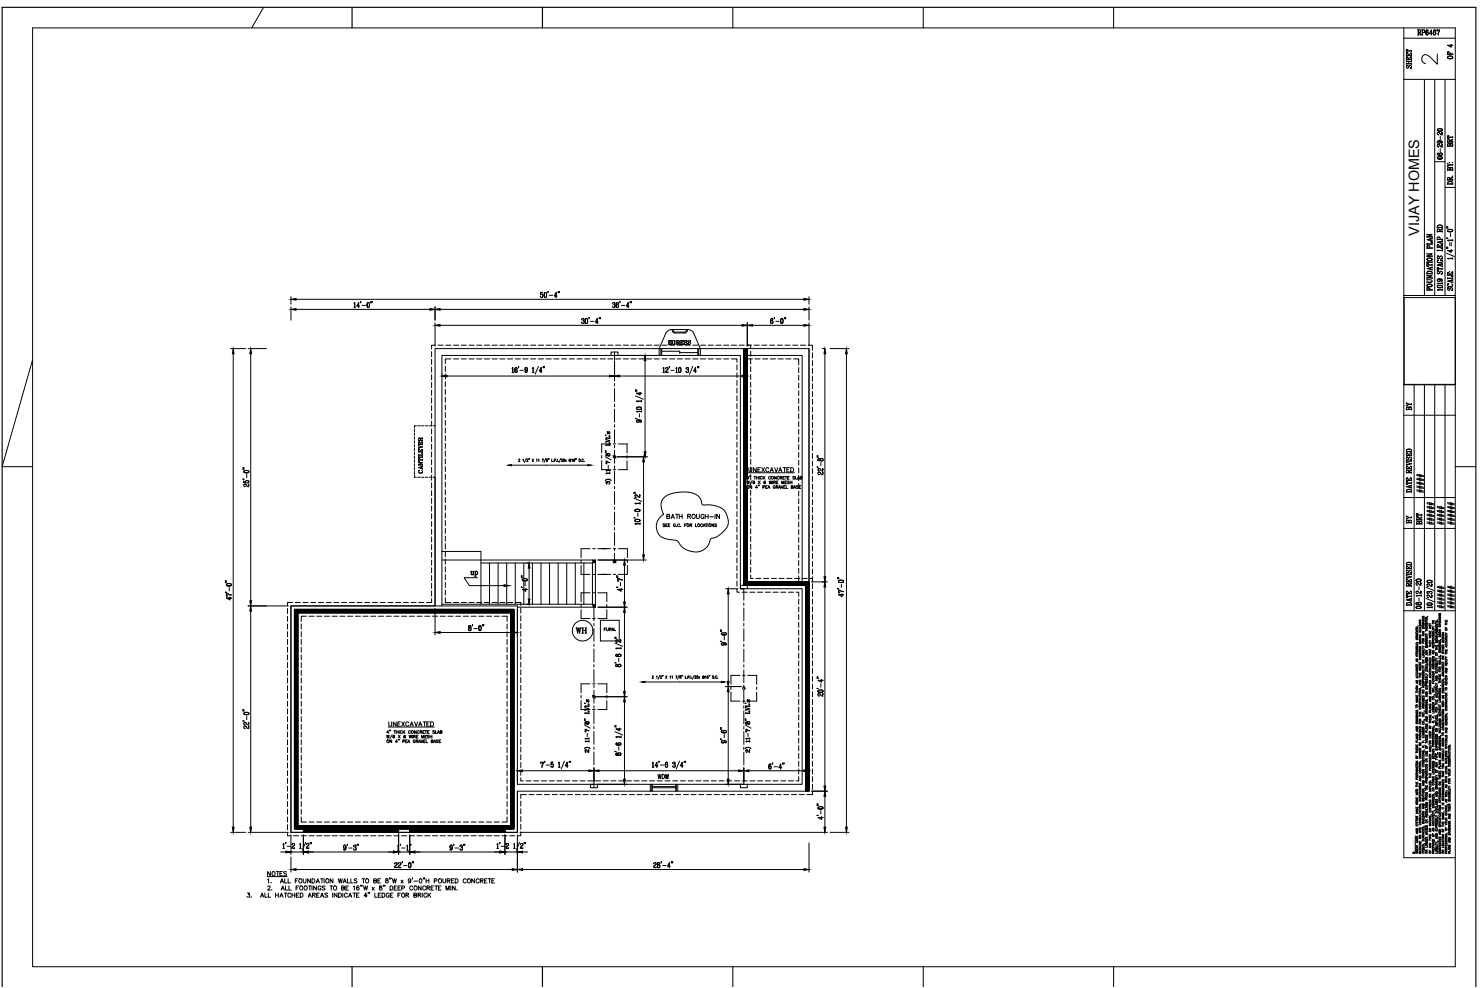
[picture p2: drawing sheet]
<svg xmlns="http://www.w3.org/2000/svg" width="914mm" height="610mm" viewBox="0 0 914 610" stroke-linecap="round" stroke-linejoin="round" font-family="sans-serif">
<defs><g id="words">
<text font-size="10.6" x="876" y="41">2</text>
<text font-size="8.9" x="876" y="145" transform="rotate(-90 876 145)">VIJAY HOMES</text>
<g font-size="6.6">
<text x="873" y="23">RP6467</text>
<text x="897" y="37" transform="rotate(-90 897 37)">OF 4</text>
<text x="872" y="43" transform="rotate(-90 872 43)">SHEET</text>
<text x="897" y="92" transform="rotate(-90 897 92)">BRT</text>
<text x="891" y="99" transform="rotate(-90 891 99)">06-29-20</text>
<text x="884" y="181" transform="rotate(-90 884 181)">FOUNDATION PLAN</text>
<text x="872" y="254" transform="rotate(-90 872 254)">BY</text>
<text x="872" y="305" transform="rotate(-90 872 305)">DATE REVISED</text>
<text x="872" y="324" transform="rotate(-90 872 324)">BY</text>
<text x="878" y="325" transform="rotate(-90 878 325)">BRT</text>
<text x="289" y="357">up</text>
<text x="872" y="375" transform="rotate(-90 872 375)">DATE REVISED</text>
<text x="878" y="377" transform="rotate(-90 878 377)">08-12-20</text>
<text x="354" y="392">WH</text>
<text x="164" y="546">1. ALL FOUNDATION WALLS TO BE 8&quot;W x 9'-0&quot;H POURED CONCRETE</text>
<text x="151" y="555">3. ALL HATCHED AREAS INDICATE 4&quot; LEDGE FOR BRICK</text>
</g>
<text font-size="6.2" x="164" y="550">2. ALL FOOTINGS TO BE 16&quot;W x 8&quot; DEEP CONCRETE MIN.</text>
<g font-size="5.7">
<text x="411" y="214">EGRESS</text>
<text x="410" y="321">BATH ROUGH-IN</text>
<text x="405" y="482">WDW</text>
</g>
<text font-size="5.3" x="261" y="293" transform="rotate(-90 261 293)">CANTILEVER</text>
<text font-size="4.9" x="371" y="391">FURN.</text>
<text font-size="1.6" x="873" y="526" transform="rotate(-90 873 526)">ISCLAIMER:</text>
</g></defs>
<!-- layer: FIRST -->
<g fill="none" stroke="#000" stroke-width=".62">
<path d="M866 184h32v53h-32zM499 215v144M268 294v80M273 346h94v29h-48M273 340h24v33M297 347h69v26h-93M302 347v26M307 347v26M313 347v26M318 347v26M323 347v26M328 347v26"/>
<path d="M334 347v26M339 347v26M344 347v26M350 347v26M355 347v26M360 347v26M319 484v-110h-139v140h8M319 488v26h-8M245 514h9"/>
</g>
<!-- layer: HIDDEN -->
<path d="M256 265v1M256 267v2M257 263h-1v1M258 263h1M260 263h2M262 263h2M265 263h1M267 263h1M262 294h2M265 294h1M267 294h1" fill="none" stroke="#000" stroke-width=".62"/>
<!-- layer: DIM -->
<g fill="none" stroke="#000" stroke-width=".62">
<path d="M338 180v1M345 180l-1 1M345 180v1M180 183v5M180 189v9M183 191h82M183 185h313M218 187h1v3M218 190h1M219 187v3M221 187v3M222 189h-2l1-2v3"/>
<path d="M223 186l-1 1M223 188h2M227 187a2 2 0 0 0 0 3 1.7 1.7 0 0 0 1-2 1.7 1.7 0 0 0-1-1v1v2M228 187v1l-1 2M229 186v1M230 186l-1 1M268 189v9M268 199v15M272 191h224M334 181l1-1h-1l-1 2a1 1 0 0 1 2 0 .9 .9 0 0 1 0 1 1 1 0 0 1-2 0h1M334 181l1 1-1 2M336 180a2.1 2.1 0 0 0 1 4 1.7 1.7 0 0 0 0-2 1.7 1.7 0 0 0-1-1v1v2"/>
<path d="M337 181v1v2M339 182h2M343 181v3M344 183h-2l1-3v4M359 197v-1l1 1v1M360 196v2a.9 .9 0 0 1 0 1 .9 .9 0 0 1-1 0M360 198v1M362 196a2 2 0 0 0 0 4 1.7 1.7 0 0 0 1-2 1.7 1.7 0 0 0-1-1l-1 1 1 2M362 197l1 1-1 2M364 196l-1 1M364 198h2M368 197v3"/>
<path d="M369 199h-2l2-3v4M370 196v1M371 196l-1 1M378 187h1v1M379 187v1a.9 .9 0 0 1 0 1 .9 .9 0 0 1-1 0M379 188v2M381 187a2.3 2.3 0 0 0 0 3M381 188l1 1-1 1M381 187a1.6 1.6 0 0 0-1 1 1.6 1.6 0 0 0 1 2 1.1 1.1 0 0 0 1-2 .9 .9 0 0 0-1 0l-1 1M383 186l-1 1M383 188h2M387 187v3"/>
<path d="M388 189h-2l2-2v3M389 186v1M390 186l-1 1M461 199v15M476 196a2.3 2.3 0 0 0 0 4M477 198v1l-1 1M477 197v-1a1.6 1.6 0 0 0-2 2 1.6 1.6 0 0 0 2 1 .9 .9 0 0 0 0-1 .9 .9 0 0 0-1 0v1M478 196v1M479 198h2M482 196a2.1 2.1 0 0 0 1 4 1.7 1.7 0 0 0 0-2 1.7 1.7 0 0 0-1-1v1v2M483 197v1v2M484 196v1"/>
<path d="M485 196v1M499 183v5M499 189v9M499 199v15M142 215h10M144 218v292M153 215h11M155 218v153M272 201h186M382 219h18M459 215v1M460 215l-1 1"/>
<path d="M460 215l-1 2M461 215l-2 2M461 215l-2 3M461 216l-2 2M461 216l-2 3M461 217l-2 2M461 217l-2 3M461 218l-2 2M461 218l-2 3M461 219l-2 2M461 219l-2 3M461 220l-2 2"/>
<path d="M461 217v17M464 201h32M507 215h2M509 218v138M512 215h12M522 218v292M273 230v1M276 232h100M316 230h1M316 227v3v-3M318 227a2.3 2.3 0 0 0 0 3M319 228v1l-1 1"/>
<path d="M319 227a1.6 1.6 0 0 0-1 1 1.6 1.6 0 0 0 1 2 .9 .9 0 0 0 0-1 .9 .9 0 0 0-1-1v1M320 226v1M321 229h2M324 227v1v1M325 227v1v2M325 228v1a.8 .8 0 0 1-1-1 .8 .8 0 0 1 1-1v2v1l-1-1M328 230h1M329 227v3v-3h-1M332 226l-2 5M334 227v3M334 229h-1l1-2v3M335 226v1"/>
<path d="M336 226v1M379 223v11M382 232h76M398 222v57M409 227h1v3M409 230h1M409 227v3M411 227a.8 .8 0 0 1 1 0 .8 .8 0 0 1 0 1l-1 1v1M411 229l1 1v-1l-1 1M412 227v1l-1 1M413 226v1M414 229h2"/>
<path d="M417 230h1M417 227v3v-3M419 227a2 2 0 0 0 1 3 1.7 1.7 0 0 0 0-2 1.7 1.7 0 0 0-1-1v2v1M420 227v2v1M423 227a.8 .8 0 0 1 1 0 .8 .8 0 0 1 1 1h-1M424 227v1a1.1 1.1 0 0 1 1 2 1.1 1.1 0 0 1-2-1M425 228v2M427 226l-2 5M429 227v3M430 229h-2l1-2v3M431 226l-1 1M431 226v1"/>
<path d="M461 220l-2 3M461 221l-2 2M461 221l-2 3M461 222l-2 2M461 222l-2 3M461 223l-2 2M461 223l-2 3M461 224l-2 2M461 224l-2 3M461 225l-2 2M461 225l-2 3M461 226l-2 2"/>
<path d="M461 226l-2 3M461 227l-2 2M461 227l-2 3M461 228l-2 2M461 228l-2 3M461 229l-2 2M461 229l-2 3M461 230l-2 2M461 230l-2 3M461 231l-2 2M461 231l-2 3M461 232l-2 2"/>
<path d="M461 232l-2 3M461 233l-2 2M461 233l-2 3M461 234l-2 2M461 234l-2 3M461 235l-2 2M461 235l-2 3M461 236l-2 2M461 236l-2 3M461 237l-2 2M461 237l-2 3M461 238l-2 2"/>
<path d="M461 238l-2 3M461 239l-2 2M461 239l-2 3M461 240l-2 2M392 244l5 2M392 258h1M392 241h1M393 260l1 1 1-1M393 252a2 2 0 0 0 3 0 1.7 1.7 0 0 0-2-1 1.7 1.7 0 0 0-1 1l1 1 2-1M393 252l1-1 2 1M393 254h3M393 248h3"/>
<path d="M393 243h3M394 259a1.1 1.1 0 0 1-1 2 1 1 0 0 1 0-2h2l1 1h-1M394 255v2M395 242v2l-2-1h3M396 260l-2-1-1 1M396 254h-3M396 247h-3v1M396 247v1M396 253v1M461 240l-2 3M461 241l-2 2M461 241l-2 3"/>
<path d="M461 242l-2 2M461 242l-2 3M461 243l-2 2M461 243l-2 3M461 244l-2 2M461 244l-2 3M461 245l-2 2M461 245l-2 3M461 246l-2 2M461 246l-2 3M461 247l-2 2M461 247l-2 3"/>
<path d="M461 248l-2 2M461 248l-2 3M461 249l-2 2M461 249l-2 3M461 250l-2 2M461 250l-2 3M461 251l-2 2M461 251l-2 3M461 252l-2 2M461 252l-2 3M461 253l-2 2M461 253l-2 3"/>
<path d="M461 254l-2 2M461 254l-2 3M461 255l-2 2M461 255l-2 3M461 256l-2 2M461 256l-2 3M461 257l-2 2M461 257l-2 3M461 258l-2 2M461 258l-2 3M461 259l-2 2M461 259l-2 3"/>
<path d="M461 260l-2 2M374 279h.1M374 278h.1M374 268v1M374 275h2M374 270v1M374 271v1M374 272v1M374 274v1M374 271l2 1-2 1M374 270h2M376 266l-1 2v-1"/>
<path d="M376 272l-2 1M376 268v-1v-1l-1 2M376 273v2M376 269v2M461 260l-2 3M461 261l-2 2M461 261l-2 3M461 262l-2 2M461 262l-2 3M461 263l-2 2M461 263l-2 3 2-3M461 264l-2 2"/>
<path d="M461 264l-2 3M461 265l-2 2M461 265l-2 3M461 266l-2 2M461 266l-2 3M461 267l-2 2M461 267l-2 3M461 268l-2 2M461 268l-2 3M461 269l-2 2M461 269l-2 3M461 270l-2 2"/>
<path d="M461 270l-2 3M461 271l-2 2M461 271l-2 3M461 272l-2 2M461 272l-2 3M461 273l-2 2M461 273l-2 3M461 274l-2 2M461 274l-2 3M461 275l-2 2 2-2M461 275l-2 3M461 276l-2 2"/>
<path d="M461 276l-2 3M461 277l-2 2M461 277l-2 3M461 278l-2 2M461 278l-2 3M461 279l-2 2M461 279l-2 3M461 280l-2 2M150 296h1M150 289l1 1M150 289h1M150 299h1l1 1"/>
<path d="M150 291a1.7 1.7 0 0 0 2 1 1.7 1.7 0 0 0 1-1 1.6 1.6 0 0 0-1-1 1.6 1.6 0 0 0-1 1l1 1 2-1M151 298l-1-1v1h2a.9 .9 0 0 1 0-1 .9 .9 0 0 1 1 0 .9 .9 0 0 1 0 1M151 291l1-1 2 1M151 297h1h2M152 293v2M153 300l1-1h-1v1M373 296a2.4 2.4 0 0 1 4 0M373 282l4 2M374 296h1h2M374 298l2-1a.8 .8 0 0 1 0 1 .8 .8 0 0 1 0 1v-1M374 281h1v-1l-1 1h1M374 280h1a.8 .8 0 0 1 1 1 .8 .8 0 0 1-1 0h1"/>
<path d="M374 286h1M374 292h2h-2M374 290h2M374 285v1M375 285h1h-2v1M375 298v-1h-1v1M375 280h1M375 297h1M375 287v2M376 290h-2v1M376 290v1M376 291v1"/>
<path d="M381 282h19M397 285v57M460 296l-1 2M460 297l-1 1M460 297l-1 2M460 298l-1 1M460 298l-1 2M460 299l-1 1 1-1M460 300l-1 1 1-1M460 299l-1 2M460 296l-1 1M460 293l-1 2"/>
<path d="M460 294l-1 2M460 295l-1 1M460 295l-1 2M460 300l-1 1M461 280l-2 3M461 281l-2 2M461 281l-2 3M461 282l-2 2M461 282l-2 3M461 283l-2 2M461 283l-2 3M461 284l-2 2"/>
<path d="M461 284l-2 3M461 285l-2 2M461 285l-2 3M461 286l-2 2M461 286l-2 3 2-2M461 287l-2 2M461 287l-2 3M461 288l-2 2M461 288l-2 3M461 289l-2 2M461 289l-2 3M461 290l-2 2"/>
<path d="M461 290l-2 3M461 291l-2 2M461 291l-2 3M461 292l-2 2M461 292l-2 3 1-2M461 293h.1M504 288h1M504 282h1M504 281h1M505 292l1-1v1M505 290l1-1v1M505 284h1v-1h-1v1h1"/>
<path d="M505 283h2l1 1h-2h2M505 293a.8 .8 0 0 1 0-1 .8 .8 0 0 1 1 0l1 1h1M505 291a1 1 0 0 1 0-2 .8 .8 0 0 1 1 1l1 1h1M506 283h2M506 285v2M507 293l1-1-1-1 1 2M507 290h1l-1-1 1 2M151 300a.8 .8 0 0 1 0-1 .8 .8 0 0 1 1 0l1 1h1M391 307l5 2M391 319l1 1M391 304l1 1M391 304h1"/>
<path d="M392 315a2 2 0 0 0 3 0 1.7 1.7 0 0 0-2-1 1.7 1.7 0 0 0-1 1l2 1 1-1M392 306l1-1 1 1M392 315l2-1 1 1M392 311h3h-3M392 307h1a.8 .8 0 0 1-1-1 .8 .8 0 0 1 1 0l1 1h1M394 317v2M394 307l1-1-1-1 1 2M395 310v1M459 302l1-2-1 2M459 311l2-3-2 3M460 300l-1 2M460 301l-1 1"/>
<path d="M460 301l-1 2 1-2M460 301l-1 2M460 302l-1 1M461 302l-2 2 2-2M461 302l-2 2M461 302l-2 3M461 303l-2 2M461 303l-2 3M461 304l-2 2M461 304l-2 3M461 305l-2 2M461 305l-2 3"/>
<path d="M461 306l-2 2M461 306l-2 3M461 307l-2 2M461 307l-2 3M461 308l-2 2M461 309l-2 2M461 309l-2 3M461 310l-2 2 2-2M461 310l-2 2M461 310l-2 3M461 311l-2 2M461 311l-2 3"/>
<path d="M461 312l-2 2M461 312l-2 3M461 313l-2 2M461 313l-2 3M461 314l-2 2M461 314l-2 3M461 315l-2 2M461 315l-2 3M461 316l-2 2M461 316l-2 3M461 317l-2 2M461 317l-2 3"/>
<path d="M461 318l-2 2M461 318l-2 3M461 319l-2 2M461 319l-2 3M461 320l-2 2M392 321a2 2 0 0 0 3 0 1.7 1.7 0 0 0-2-1 1.7 1.7 0 0 0-1 2h2l1-1M392 323h3h-3v1M392 321l2-1 1 1M395 323v1M461 320l-2 3M461 321l-2 2M461 321l-2 3 2-3"/>
<path d="M461 322l-2 2M461 322l-2 3M461 323l-2 2M461 323l-2 3M461 324l-2 2M461 324l-2 3M461 325l-2 2M461 325l-2 3M461 326l-2 2M461 326l-2 3M461 327l-2 2M461 327l-2 3"/>
<path d="M461 328l-2 2M461 328l-2 3M461 329l-2 2M461 329l-2 3M461 330l-2 2M461 330l-2 3M461 331l-2 2M461 331l-2 3M461 332l-2 2M461 332l-2 3M461 333l-2 2 2-2M461 333l-2 3"/>
<path d="M461 334l-2 2M461 334l-2 3M461 335l-2 2M461 335l-2 3M461 336l-2 2M461 336l-2 3M461 337l-2 2M461 337l-2 3M461 338l-2 2M461 338l-2 3M461 339l-2 2M461 339l-2 3"/>
<path d="M461 340l-2 2M139 359h1M139 358l1 1M322 356h.1M322 355v1M322 358a1.7 1.7 0 0 0 2 1 1.7 1.7 0 0 0 1-2 1.6 1.6 0 0 0-2 0 1.6 1.6 0 0 0-1 1h2h1M322 357h2l1 1M324 359v2M325 347h2M326 351v19M369 346h30M381 356h.1"/>
<path d="M381 355v1M381 358h1M381 357v1M382 357l2 1-3-1v1h1M383 359v2M385 349v22M461 340l-2 3M461 341l-2 2M461 341l-2 3M461 342l-2 2M461 342l-2 3M461 343l-2 2"/>
<path d="M461 343l-2 3M461 344l-2 2M461 344l-2 3 2-2M461 345l-2 2M461 345l-2 3M461 346l-2 2M461 346l-2 3M461 347l-2 2M461 347l-2 3M461 348l-2 2M461 348l-2 3M461 349l-2 2"/>
<path d="M461 349l-2 3M461 350l-2 2M461 350l-2 3M461 351l-2 2M461 351l-2 3M461 352l-2 2M461 352l-2 3M461 353l-2 2M461 353l-2 3M461 354l-2 2M461 354l-2 3M461 355l-2 2"/>
<path d="M461 355l-2 3M461 356l-2 2M461 356l-2 2 2-2M461 356l-2 3M461 357l-2 2M461 357l-2 3M461 358l-2 2M461 358l-2 3M461 359l-2 2M461 359l-2 2 2-2M462 359l-3 2M462 359l-2 2"/>
<path d="M463 359l-3 2M463 359l-2 2M464 359l-3 2M464 359l-2 2M465 359l-3 2M465 359l-2 2M466 359l-3 2M466 359l-2 2M467 359l-3 2M467 359l-2 2M468 359l-3 2M468 359l-2 2"/>
<path d="M469 359l-3 2M469 359l-2 2M470 359l-3 2M470 359l-2 2M471 359l-3 2M471 359l-2 2M472 359l-3 2M472 359l-2 2M473 359l-3 2M473 359l-2 2M474 359l-3 2M474 359l-2 2"/>
<path d="M475 359l-3 2M475 359l-2 2M476 359l-3 2M476 359l-2 2M477 359l-3 2M477 359l-2 2M478 359l-3 2M478 359l-2 2M479 359l-3 2M479 359l-2 2M480 359l-3 2M480 359l-2 2"/>
<path d="M481 359l-3 2M481 359l-2 2M482 359l-3 2M482 359l-2 2M483 359l-3 2M483 359l-2 2M484 359l-3 2M484 359l-2 2M485 359l-3 2M485 359l-2 2M486 359l-3 2M486 359l-2 2"/>
<path d="M487 359l-3 2M487 359l-2 2M488 359l-3 2M488 359l-2 2M489 359l-3 2M489 359l-2 2M490 359l-3 2M490 359l-2 2M491 359l-3 2M491 359l-2 2M492 359l-3 2M492 359l-2 2"/>
<path d="M493 359l-3 2M493 359l-2 2M494 359l-3 2M494 359l-2 2M495 359l-3 2M495 359l-2 2M496 359l-3 2M496 359l-2 2M497 359l-3 2M497 359l-2 2M498 359l-3 2M498 359l-2 2"/>
<path d="M499 359l-3 2M499 359l-2 2M499 359l-2 3M499 360l-2 2M501 359h10M517 357h1M517 356l1 1M517 359a2 2 0 0 0 3 0 1.7 1.7 0 0 0-1-1 1.7 1.7 0 0 0-2 1h2h1M517 358h2l1 1M139 365l1 1M140 361a2 2 0 0 0 3 0 1.7 1.7 0 0 0-2-1 1.7 1.7 0 0 0-1 1h1h2M140 368h1"/>
<path d="M140 360h1l2 1M140 367v1M141 366l2 1M141 363v2M142 368v2l-2-1h3h-3M143 367l-3-1v2M153 374h25M155 377v133M182 380l4-4-4 4M182 376h.1M182 376v1M182 376v1l1-1"/>
<path d="M183 376l-1 1M183 376l-1 2M184 376l-2 2M184 378l-2 3M184 379l-2 2M184 379l-2 3M184 380l-2 2M184 376l-2 2 2-2M184 376l-2 3M185 376l-3 3M186 376l-4 4M186 376l-4 5"/>
<path d="M186 376l-2 2M187 376l-3 2M187 376l-2 2M188 376l-3 2M188 376l-2 2M189 376l-3 2M189 376l-2 2M190 376l-3 2M190 376l-2 2M191 376l-3 2M191 376l-2 2M192 376l-3 2"/>
<path d="M192 376l-2 2M193 376l-3 2M193 376l-2 2M194 376l-3 2M194 376l-2 2M195 376l-3 2M195 376l-2 2M196 376l-3 2M196 376l-2 2M197 376l-3 2M197 376l-2 2M198 376l-3 2"/>
<path d="M198 376l-2 2M199 376l-3 2M199 376l-2 2M200 376l-3 2M200 376l-2 2M201 376l-3 2M201 376l-2 2M202 376l-3 2M202 376l-2 2M203 376l-3 2M203 376l-2 2M204 376l-3 2"/>
<path d="M204 376l-2 2M205 376l-3 2M205 376l-2 2M206 376l-3 2M206 376l-2 2M207 376l-3 2M207 376l-2 2M208 376l-3 2M208 376l-2 2M209 376l-3 2M209 376l-2 2M210 376l-3 2"/>
<path d="M210 376l-2 2M211 376l-3 2M211 376l-2 2M212 376l-3 2M212 376l-2 2M213 376l-3 2M213 376l-2 2M214 376l-3 2M214 376l-2 2M215 376l-3 2M215 376l-2 2M216 376l-3 2"/>
<path d="M216 376l-2 2M217 376l-3 2M217 376l-2 2M218 376l-3 2M218 376l-2 2M219 376l-3 2M219 376l-2 2M220 376l-3 2M220 376l-2 2M221 376l-3 2M221 376l-2 2M222 376l-3 2"/>
<path d="M222 376l-2 2M223 376l-3 2M223 376l-2 2M224 376l-3 2M224 376l-2 2M225 376l-3 2M225 376l-2 2M226 376l-3 2M226 376l-2 2M227 376l-3 2M227 376l-2 2M228 376l-3 2"/>
<path d="M228 376l-2 2M229 376l-3 2M229 376l-2 2M230 376l-3 2M230 376l-2 2M231 376l-3 2M231 376l-2 2M231 378l3-2-2 2M232 376l-3 2M232 376l-2 2M233 376l-3 2M233 376l-2 2"/>
<path d="M234 376l-2 2M235 376l-3 2M235 376l-2 2M236 376l-3 2M236 376l-2 2M237 376l-3 2M237 376l-2 2M238 376l-3 2M238 376l-2 2M239 376l-3 2M239 376l-2 2M240 376l-3 2"/>
<path d="M240 376l-2 2M241 376l-3 2M241 376l-2 2M242 376l-3 2M242 376l-2 2M243 376l-3 2M243 378l2-2-2 2M243 376l-2 2M244 376l-3 2M244 376l-2 2M245 376l-3 2M245 378l2-2-2 2"/>
<path d="M245 376l-2 2M246 376l-3 2M246 376l-2 2M247 376l-3 2M247 376l-2 2M248 376l-3 2M248 376l-2 2M249 376l-3 2M249 376l-2 2M250 376l-3 2M250 376l-2 2M251 376l-3 2"/>
<path d="M251 376l-2 2M252 376l-3 2M252 376l-2 2M253 376l-3 2M253 376l-2 2M254 376l-3 2M254 376l-2 2M255 378l2-2-2 2M255 376l-3 2M255 376l-2 2M256 376l-3 2M256 376l-2 2"/>
<path d="M257 376l-3 2M257 376l-2 2M258 376l-3 2M258 376l-2 2M259 376l-3 2M259 376l-2 2M260 376l-3 2M260 376l-2 2M261 376l-3 2M261 376l-2 2M262 376l-3 2M262 376l-2 2"/>
<path d="M263 376l-3 2M263 376l-2 2M264 376l-3 2M264 376l-2 2M265 376l-3 2M265 376l-2 2M266 376l-3 2M266 376l-2 2M267 376l-3 2M267 376l-2 2M268 376l-3 2M268 376l-2 2"/>
<path d="M268 375v17M269 376l-3 2M269 376l-2 2M270 376l-3 2M270 376l-2 2M271 376l-3 2M271 376l-2 2M272 376l-3 2M272 376l-2 2M273 376l-3 2M273 376l-2 2M274 376l-3 2"/>
<path d="M274 376l-2 2M275 376l-3 2M275 376l-2 2M276 376l-3 2M276 376l-2 2M277 376l-3 2M277 376l-2 2M278 376l-3 2M278 376l-2 2M279 376l-3 2M279 376l-2 2M280 376l-3 2"/>
<path d="M280 376l-2 2M281 376l-3 2M281 376l-2 2M282 376l-3 2M282 376l-2 2M283 376l-3 2M283 376l-2 2M284 376l-3 2M284 376l-2 2M285 376l-3 2M285 376l-2 2M286 376l-3 2"/>
<path d="M286 376l-2 2M287 376l-3 2M287 376l-2 2M288 376l-3 2M288 376l-2 2M289 376l-3 2M289 376l-2 2M290 376l-3 2M290 376l-2 2M291 376l-3 2M291 376l-2 2M292 376l-3 2"/>
<path d="M292 376l-2 2M293 376l-3 2M293 376l-2 2M294 376l-3 2M294 376l-2 2M295 376l-3 2M295 376l-2 2M296 376l-3 2M296 376l-2 2M297 376l-3 2M297 376l-2 2M298 376l-3 2"/>
<path d="M298 376l-2 2M299 376l-3 2M299 376l-2 2M300 376l-3 2M300 376l-2 2M301 376l-3 2M301 376l-2 2M302 376l-3 2M302 376l-2 2M303 376l-3 2M303 376l-2 2M304 376l-3 2"/>
<path d="M304 376l-2 2M305 376l-3 2M305 376l-2 2M306 376l-3 2M306 376l-2 2M307 376l-3 2M307 376l-2 2M308 376l-3 2M308 376l-2 2 2-2M308 376l-2 2M309 376l-3 2M309 376l-2 2"/>
<path d="M310 376l-3 2M310 376l-2 2M311 376l-3 2M311 376l-2 2M312 376l-3 2M312 376l-2 2M313 376l-3 2M313 376l-2 2M314 376l-3 2M314 376l-2 2M315 376l-3 2M315 376l-2 2"/>
<path d="M316 376l-3 2M316 376l-2 2M317 376l-3 2M317 376l-2 2M317 376l-2 3M317 377l-2 2M317 377l-2 3M317 378l-2 2M317 378l-2 3M317 379l-2 2M317 379l-2 3M317 380l-2 2"/>
<path d="M319 376v16M322 362h.1M322 364h3M324 363v2l-2-1h3M325 373h2M369 375h18M381 362h.1M381 364h3M383 363v2l-2-1h3M385 378v49M448 363h7M449 366v54"/>
<path d="M499 360l-2 3M499 361l-2 2M499 361l-2 3M499 362l-2 2M499 362l-2 3M499 363l-2 2M499 363l-2 3M499 364l-2 2M499 364l-2 3M499 365l-2 2M499 365l-2 3M499 366l-2 2"/>
<path d="M499 366l-2 3M499 367l-2 2M499 367l-2 3M499 368l-2 2M499 368l-2 3M499 369l-2 2M499 369l-2 3M499 370l-2 2M499 370l-2 3M499 371l-2 2M499 371l-2 3M499 372l-2 2"/>
<path d="M499 372l-2 3M499 373l-2 2M499 373l-2 3M499 374l-2 2M499 374l-2 3M499 375l-2 2M499 375l-2 3M499 376l-2 2M499 376l-2 3M499 377l-2 2M499 377l-2 3M499 378l-2 2"/>
<path d="M499 378l-2 3M499 379l-2 2M499 379l-2 3M499 380l-2 2M509 362v123M517 363h1M517 366h1M518 367h2M518 365v1M518 364l2 1-3-1h1l-1 1 1 1M519 360v2M520 366v2l-3-1h3"/>
<path d="M184 380l-2 3M184 381l-2 2M184 381l-2 3M184 382l-2 2M184 382l-2 3M184 383l-2 2M184 383l-2 3M184 384l-2 2M184 384l-2 3M184 385l-2 2M184 385l-2 3M184 386l-2 2"/>
<path d="M184 386l-2 3M184 387l-2 2M184 387l-2 3M184 388l-2 2M184 388l-2 3M184 389l-2 2M184 389l-2 3M184 390l-2 2M184 390l-2 3M184 391l-2 2M184 391l-2 3M184 392l-2 2"/>
<path d="M184 392l-2 3M184 393l-2 2M184 393l-2 3M184 394l-2 2M184 394l-2 3M184 395l-2 2M184 395l-2 3M184 396l-2 2M184 396l-2 3M184 397l-2 2M184 397l-2 3M184 398l-2 2"/>
<path d="M184 398l-2 3M184 399l-2 2M184 399l-2 3M184 400l-2 2M272 390h44M290 386l-1 1h2l-1-1v1M290 386l1 3h-2v-2l1 2M290 387v2M292 386h-1M292 388h2M296 386a1.7 1.7 0 0 0-1 2 1.7 1.7 0 0 0 2 1 1.6 1.6 0 0 0 0-2 1.6 1.6 0 0 0-1-1l-1 2 1 1M296 386l1 2-1 1"/>
<path d="M298 386h.1M299 386h-1M317 380l-2 3M317 381l-2 2M317 381l-2 3M317 382l-2 2M317 382l-2 3M317 383l-2 2M317 383l-2 3M317 384l-2 2M317 384l-2 3M317 385l-2 2"/>
<path d="M317 385l-2 2 2-2M317 385l-2 3M317 386l-2 2M317 386l-2 3M317 387l-2 2M317 387l-2 3M317 388l-2 2M317 388l-2 3M317 389l-2 2M317 389l-2 3M317 390l-2 2M317 390l-2 3"/>
<path d="M317 391l-2 2M317 391l-2 3M317 392l-2 2M317 392l-2 3M317 393l-2 2M317 393l-2 3M317 394l-2 2M317 394l-2 3M317 395l-2 2M317 395l-2 3M317 396l-2 2M317 396l-2 3"/>
<path d="M317 397l-2 2M317 397l-2 3M317 398l-2 2M317 398l-2 3M317 399l-2 2M317 399l-2 3M317 400l-2 2M370 383h12v12h-12zM379 397l5 2M380 394h.1M380 393h.1M380 395h1l1 1"/>
<path d="M381 396a.8 .8 0 0 1-1-1 .8 .8 0 0 1 1 0l1 1h1M383 396v-1v1M383 399v2M445 396h.1M445 389v1M445 389h.1M445 397l1 1 1-1M445 391a2.3 2.3 0 0 0 3 0M446 391h-1a1.6 1.6 0 0 0 2 1 1.6 1.6 0 0 0 1-1 .9 .9 0 0 0-1-1 .9 .9 0 0 0-1 1l1 1M446 397h1a.8 .8 0 0 1-1 1 .8 .8 0 0 1 0-1h2v1M446 391l1-1 1 1M447 393v2"/>
<path d="M448 397h-2h-1M499 380l-2 3M499 381l-2 2M499 381l-2 3M499 382l-2 2M499 382l-2 3M499 383l-2 2M499 383l-2 3M499 384l-2 2M499 384l-2 3M499 385l-2 2M499 385l-2 3"/>
<path d="M499 386l-2 2M499 386l-2 3M499 387l-2 2M499 387l-2 3M499 388l-2 2M499 388l-2 3M499 389l-2 2M499 389l-2 3M499 390l-2 2M499 390l-2 3M499 391l-2 2M499 391l-2 3"/>
<path d="M499 392l-2 2M499 392l-2 3M499 393l-2 2M499 393l-2 3M499 394l-2 2M499 394l-2 3M499 395l-2 2M499 395l-2 3M499 396l-2 2M499 396l-2 3M499 397l-2 2M499 397l-2 3"/>
<path d="M499 398l-2 2M499 398l-2 3M499 399l-2 2M499 399l-2 3M499 400l-2 2M184 400l-2 3M184 401l-2 2M184 401l-2 3M184 402l-2 2M184 402l-2 3M184 403l-2 2M184 403l-2 3"/>
<path d="M184 404l-2 2M184 404l-2 3M184 405l-2 2M184 405l-2 3M184 406l-2 2M184 406l-2 3M184 407l-2 2M184 407l-2 3M184 408l-2 2M184 408l-2 3M184 409l-2 2M184 409l-2 3"/>
<path d="M184 410l-2 2M184 410l-2 3M184 411l-2 2M184 411l-2 3M184 412l-2 2M184 412l-2 3M184 413l-2 2M184 413l-2 3M184 414l-2 2M184 414l-2 3M184 415l-2 2M184 415l-2 3"/>
<path d="M184 416l-2 2M184 416l-2 3M184 417l-2 2M184 417l-2 3M184 418l-2 2M184 418l-2 3M184 419l-2 2M184 419l-2 3M184 420l-2 2M317 400l-2 3M317 401l-2 2M317 401l-2 3"/>
<path d="M317 402l-2 2M317 402l-2 3M317 403l-2 2M317 403l-2 3M317 404l-2 2M317 404l-2 3M317 405l-2 2M317 405l-2 3M317 406l-2 2M317 406l-2 3M317 407l-2 2M317 407l-2 3"/>
<path d="M317 408l-2 2M317 408l-2 3M317 409l-2 2M317 409l-2 3M317 410l-2 2M317 410l-2 3M317 411l-2 2M317 411l-2 3M317 412l-2 2M317 412l-2 3M317 413l-2 2M317 413l-2 3"/>
<path d="M317 414l-2 2M317 414l-2 3M317 415l-2 2M317 415l-2 3M317 416l-2 2M317 416l-2 3M317 417l-2 2M317 417l-2 3M317 418l-2 2M317 418l-2 3M317 419l-2 2M317 419l-2 3"/>
<path d="M317 420l-2 2M380 409h.1M380 411h1v-1h-1v1h1M380 410h3v1h-2h2M380 405h1v-1h-1v1h1M380 404h3v1h-2h2M380 400h3h-3l1 1M381 410h2M381 404h2M382 406v2M499 400l-2 3M499 401l-2 2"/>
<path d="M499 401l-2 3M499 402l-2 2M499 402l-2 3M499 403l-2 2M499 403l-2 3M499 404l-2 2M499 404l-2 3M499 405l-2 2M499 405l-2 3M499 406l-2 2M499 406l-2 3M499 407l-2 2"/>
<path d="M499 407l-2 3M499 408l-2 2M499 408l-2 3M499 409l-2 2M499 409l-2 3M499 410l-2 2M499 410l-2 3M499 411l-2 2M499 411l-2 3M499 412l-2 2M499 412l-2 3M499 413l-2 2"/>
<path d="M499 413l-2 3M499 414l-2 2M499 414l-2 3M499 415l-2 2M499 415l-2 3M499 416l-2 2M499 416l-2 3M499 417l-2 2M499 417l-2 3M499 418l-2 2M499 418l-2 3M499 419l-2 2"/>
<path d="M499 419l-2 3M499 420l-2 2M504 418l1 1M504 418h1M507 419v2l-2-1h3h-3M150 439h1M150 438h1M151 440h1h2M184 420l-2 3M184 421l-2 2M184 421l-2 3M184 422l-2 2 2-2"/>
<path d="M184 422l-2 3M184 423l-2 2M184 423l-2 3M184 424l-2 2M184 424l-2 3M184 425l-2 2M184 425l-2 3M184 426l-2 2M184 426l-2 3M184 427l-2 2M184 427l-2 3M184 428l-2 2"/>
<path d="M184 428l-2 3M184 429l-2 2M184 429l-2 3M184 430l-2 2M184 430l-2 3M184 431l-2 2M184 431l-2 3M184 432l-2 2M184 432l-2 3M184 433l-2 2M184 433l-2 3 2-2M184 434l-2 2"/>
<path d="M184 434l-2 3M184 435l-2 2M184 435l-2 3M184 436l-2 2M184 436l-2 3M184 437l-2 2M184 437l-2 3M184 438l-2 2M184 438l-2 3M184 439l-2 2M184 439l-2 3M184 440l-2 2"/>
<path d="M315 436l2-2-2 3M317 420l-2 3M317 421l-2 2M317 421l-2 3M317 422l-2 2M317 422l-2 3M317 423l-2 2M317 423l-2 3M317 424l-2 2M317 424l-2 3M317 425l-2 2M317 425l-2 3"/>
<path d="M317 426l-2 2M317 426l-2 3M317 427l-2 2M317 427l-2 3M317 428l-2 2M317 428l-2 3M317 429l-2 2M317 429l-2 3M317 430l-2 2M317 430l-2 3M317 431l-2 2M317 431l-2 3"/>
<path d="M317 432l-2 2M317 432l-2 3M317 433l-2 2M317 433l-2 3M317 434l-2 2M317 435l-2 2M317 435l-2 3M317 436l-2 2M317 436l-2 3M317 437l-2 2M317 437l-2 3M317 438l-2 2"/>
<path d="M317 438l-2 3M317 439l-2 2M317 439l-2 3M317 440l-2 2M361 434h.1M361 436h2M361 435v1M361 436v1M361 438h.1M361 440h.1M361 437h2l-2 1M363 432l-1 1v-1"/>
<path d="M363 437l-2 1M363 433v-1l-1 1M363 439v1M363 435v-1v2M368 430h19M385 433v48M448 424h9M449 427v54M460 434h.1M460 435v1M460 436v1M460 438h.1"/>
<path d="M460 440h.1M460 437h3l-3 1M460 436h3M462 432l-1 1v-1M462 437l-2 1M462 433l1-1h-1l-1 1M463 439h-1h1v1M463 435l-1-1h1v2M499 420l-2 3M499 421l-2 2M499 421l-2 3M499 422l-2 2"/>
<path d="M499 422l-2 3M499 423l-2 2M499 423l-2 3M499 424l-2 2M499 424l-2 3M499 425l-2 2M499 425l-2 3M499 426l-2 2M499 426l-2 3M499 427l-2 2M499 427l-2 3M499 428l-2 2"/>
<path d="M499 428l-2 3M499 429l-2 2M499 429l-2 3M499 430l-2 2M499 430l-2 3M499 431l-2 2M499 431l-2 3M499 432l-2 2M499 432l-2 3M499 433l-2 2M499 433l-2 3M499 434l-2 2"/>
<path d="M499 434l-2 3M499 435l-2 2M499 435l-2 3M499 436l-2 2M499 436l-2 3M499 437l-2 2M499 437l-2 3M499 438l-2 2M499 438l-2 3M499 439l-2 2M499 439l-2 3M499 440l-2 2"/>
<path d="M504 425h1M505 428h1v1M505 427a2 2 0 0 0 3-1 1.7 1.7 0 0 0-2 0 1.7 1.7 0 0 0-1 1h1h2M505 426h1h2M505 429a.8 .8 0 0 1 0-1 .8 .8 0 0 1 1 0l1 1h1M506 422v2M507 429h1l-1-1 1 1M150 445h1M150 449l1-1 1 1M150 446h1l1 1M150 440a2 2 0 0 0 4 0 1.7 1.7 0 0 0-2-1 1.7 1.7 0 0 0-1 2h1l2-1M151 449v1a1 1 0 0 1 0-2 .8 .8 0 0 1 1 0l1 1 1 1"/>
<path d="M151 447a.8 .8 0 0 1 0-1 .8 .8 0 0 1 1 0l1 1h1M152 442v2M153 449h1l-1-1v2M153 447l1-1h-1v1M184 440l-2 3M184 441l-2 2M184 441l-2 3M184 442l-2 2M184 442l-2 3M184 443l-2 2M184 443l-2 3M184 444l-2 2"/>
<path d="M184 444l-2 3M184 445l-2 2M184 445l-2 2 2-2M184 445l-2 3M184 446l-2 2M184 446l-2 3M184 447l-2 2M184 447l-2 3M184 448l-2 2M184 448l-2 3M184 449l-2 2M184 449l-2 3"/>
<path d="M184 450l-2 2M184 450l-2 3M184 451l-2 2M184 451l-2 3M184 452l-2 2M184 452l-2 3M184 453l-2 2M184 453l-2 3M184 454l-2 2M184 454l-2 3M184 455l-2 2M184 455l-2 3"/>
<path d="M184 456l-2 2M184 456l-2 3M184 457l-2 2 2-2M184 457l-2 2M184 457l-2 3M184 458l-2 2M184 458l-2 3M184 459l-2 2M184 459l-2 3M184 460l-2 2M315 453l2-3-2 3M317 440l-2 3"/>
<path d="M317 441l-2 2M317 441l-2 3M317 442l-2 2M317 442l-2 3M317 443l-2 2M317 443l-2 3M317 444l-2 2M317 444l-2 3M317 445l-2 2M317 445l-2 3M317 446l-2 2M317 446l-2 3"/>
<path d="M317 447l-2 2M317 447l-2 3M317 448l-2 2M317 448l-2 3M317 449l-2 2M317 449l-2 3M317 450l-2 2M317 451l-2 2M317 451l-2 3M317 452l-2 2M317 452l-2 3M317 453l-2 2"/>
<path d="M317 453l-2 3M317 454l-2 2M317 454l-2 3M317 455l-2 2M317 455l-2 3M317 456l-2 2M317 456l-2 3M317 457l-2 2M317 457l-2 3M317 458l-2 2M317 458l-2 3M317 459l-2 2"/>
<path d="M317 459l-2 3M317 460l-2 2M361 447l3 2M361 444v1M361 444h.1M361 446l1 1v-2l-1 1h1M361 446l1-1a.8 .8 0 0 1 1 1 .8 .8 0 0 1-1 1l1-1M361 452h1M361 440h2M361 457h2h-2v1M361 456h2M361 450v1"/>
<path d="M362 450l1 1-2-1v2M362 446h1M362 452v3M363 456h-2M363 455v1M363 457v1M379 451l5 2M380 448v1M380 448h.1M380 459a2.3 2.3 0 0 0 3 0M380 455h3M380 458v1a1.6 1.6 0 0 0 2 1 1.6 1.6 0 0 0 1-1 .9 .9 0 0 0-1-1 .9 .9 0 0 0-1 1l1 1"/>
<path d="M381 459l1-1 1 1M382 449v2l-2-1h3h-3M383 455h-3h1M383 454v1M445 456h.1M445 450h.1M445 449h.1M445 458h1h1M445 451a2.3 2.3 0 0 0 3 1M446 451h-1a1.6 1.6 0 0 0 2 1 1.6 1.6 0 0 0 1-1 .9 .9 0 0 0-1 0 .9 .9 0 0 0-1 1h1M446 457h1a.8 .8 0 0 1-1 1 .8 .8 0 0 1 0-1h2v1M446 451h1h1"/>
<path d="M447 453v2M448 457h-2l-1 1M460 447l3 2M460 444v1M460 444h.1M460 446l1 1v-2l-1 1h1M460 446l2-1a.8 .8 0 0 1 1 1 1.1 1.1 0 0 1-2 1l2-1M460 452h1M460 440h3M460 457h3h-3l1 1M460 456h3M461 450l-1 1"/>
<path d="M461 450l2 1-3-1 1 2M461 446h2M462 452v3M463 456h-3h1M463 455v1M463 457v1M499 440l-2 3M499 441l-2 2M499 441l-2 3M499 442l-2 2M499 442l-2 3M499 443l-2 2"/>
<path d="M499 443l-2 3M499 444l-2 2M499 444l-2 3M499 445l-2 2M499 445l-2 3M499 446l-2 2M499 446l-2 3M499 447l-2 2M499 447l-2 3M499 448l-2 2M499 448l-2 3M499 449l-2 2"/>
<path d="M499 449l-2 3M499 450l-2 2M499 450l-2 3M499 451l-2 2M499 451l-2 3M499 452l-2 2M499 452l-2 3M499 453l-2 2M499 453l-2 3M499 454l-2 2M499 454l-2 3M499 455l-2 2"/>
<path d="M499 455l-2 3M499 456l-2 2M499 456l-2 3M499 457l-2 2M499 457l-2 3M499 458l-2 2M499 458l-2 3M499 459l-2 2M499 459l-2 3M499 460l-2 2M184 460l-2 3M184 461l-2 2"/>
<path d="M184 461l-2 3M184 462l-2 2M184 462l-2 3M184 463l-2 2M184 463l-2 3M184 464l-2 2M184 464l-2 3M184 465l-2 2M184 465l-2 3M184 466l-2 2M184 466l-2 3M184 467l-2 2"/>
<path d="M184 467l-2 3M184 468l-2 2M184 468l-2 3 2-3M184 469l-2 2M184 469l-2 3M184 470l-2 2M184 470l-2 3M184 471l-2 2M184 471l-2 3M184 472l-2 2M184 472l-2 3M184 473l-2 2"/>
<path d="M184 473l-2 3M184 474l-2 2M184 474l-2 3M184 475l-2 2M184 475l-2 3M184 476l-2 2M184 476l-2 3M184 477l-2 2M184 477l-2 3M184 478l-2 2M184 478l-2 3M184 479l-2 2"/>
<path d="M184 479l-2 3M184 480l-2 2 2-2M317 460l-2 3M317 461l-2 2M317 461l-2 3M317 462l-2 2M317 462l-2 3M317 463l-2 2M317 463l-2 3M317 464l-2 2M317 464l-2 3M317 465l-2 2"/>
<path d="M317 465l-2 3M317 466l-2 2M317 466l-2 3M317 467l-2 2M317 467l-2 3M317 468l-2 2M317 468l-2 3M317 469l-2 2M317 469l-2 3M317 470l-2 2M317 470l-2 3M317 471l-2 2"/>
<path d="M317 471l-2 3M317 472l-2 2M317 472l-2 3M317 473l-2 2M317 473l-2 3M317 474l-2 2M317 474l-2 3M317 475l-2 2M317 475l-2 3M317 476l-2 2M317 476l-2 3M317 477l-2 2"/>
<path d="M317 477l-2 3M317 478l-2 2M317 478l-2 3M317 479l-2 2M317 479l-2 3M317 480l-2 2M319 474v8M322 476h41M334 471v-1l1 1v-1l-1 3 1-2M334 470v1M334 471h1M336 470v1"/>
<path d="M337 472h2M340 470h1h-1v2a.9 .9 0 0 1 1 0 .9 .9 0 0 1 0 1 .9 .9 0 0 1-1 0M341 471v1v1M345 471v-1v3M345 473h1M345 470v3M348 470l-2 4M350 471v2M351 473h-2l1-3v3M351 470v1M352 470v1M361 462a2.4 2.4 0 0 1 3 0"/>
<path d="M361 462l1-1 2 1M361 463h1v1M361 464a.8 .8 0 0 1 0-1 .8 .8 0 0 1 1 0l1 1M363 464v-1v1M366 474v8M370 476h86M380 464h.1M380 466h1v-1h-1v1h1M380 465l3-1v2h-2h2M381 465h2M382 461v2M402 471l1-1v3"/>
<path d="M402 473h1M403 470v3M405 471v2M406 473h-2l1-3v3M407 470l-1 1M407 472h3M411 470a2.3 2.3 0 0 0 0 3M412 472v1h-1M412 471v-1a1.6 1.6 0 0 0-2 2 1.6 1.6 0 0 0 2 1 .9 .9 0 0 0 0-1 .9 .9 0 0 0-1 0M415 471l1-1v1v1M416 470v2a.9 .9 0 0 1 1 1 1 1 0 0 1-2 0M416 472v1"/>
<path d="M419 470l-2 4M421 471v2M422 473h-2l1-3v3M422 470v1M423 470v1M459 474v8M460 462a2.4 2.4 0 0 1 3 0M460 462l1-1 2 1M460 463h1l1 1M461 464a.8 .8 0 0 1-1-1 .8 .8 0 0 1 1 0l2 1M462 476h34M462 464v-1v1"/>
<path d="M475 471a2.3 2.3 0 0 0 0 3M475 473l1 1h-1M476 472l-1-1a1.6 1.6 0 0 0-1 2 1.6 1.6 0 0 0 2 1 .9 .9 0 0 0 0-1 .9 .9 0 0 0-1 0h-1M477 471v1M478 473h2M482 472v2M482 474h-1l1-3v3M483 471v1M484 471v1M497 476l2-2v13l-1 1M499 460l-2 3M499 461l-2 2"/>
<path d="M499 461l-2 3M499 462l-2 2M499 462l-2 3M499 463l-2 2M499 463l-2 3M499 464l-2 2M499 464l-2 3M499 465l-2 2M499 465l-2 3M499 466l-2 2M499 466l-2 3M499 467l-2 2"/>
<path d="M499 467l-2 3M499 468l-2 2M499 468l-2 3M499 469l-2 2M499 469l-2 3M499 470l-2 2M499 470l-2 3M499 471l-2 2M499 471l-2 3M499 472l-2 2M499 472l-2 3M499 473l-2 2"/>
<path d="M499 473l-2 3M499 474l-2 2M499 474l-2 3M499 475l-2 2M499 475l-2 3M499 476l-2 2M499 476l-2 3M499 477l-2 2M499 477l-2 3M499 478l-2 2M499 478l-2 3M499 479l-2 2"/>
<path d="M499 479l-2 3M499 480l-2 2M184 480l-2 3M184 481l-2 2M184 481l-2 3M184 482l-2 2M184 482l-2 3M184 483l-2 2M184 483l-2 3M184 484l-2 2M184 484l-2 3M184 485l-2 2"/>
<path d="M184 485l-2 3M184 486l-2 2M184 486l-2 3M184 487l-2 2M184 487l-2 3M184 488l-2 2M184 488l-2 3M184 489l-2 2M184 489l-2 3M184 490l-2 2M184 490l-2 3M184 491l-2 2"/>
<path d="M184 491l-2 3 2-2M184 492l-2 2M184 492l-2 3M184 493l-2 2M184 493l-2 3M184 494l-2 2M184 494l-2 3M184 495l-2 2M184 495l-2 3M184 496l-2 2M184 496l-2 3M184 497l-2 2"/>
<path d="M184 497l-2 3M184 498l-2 2M184 498l-2 3M184 499l-2 2M184 499l-2 3M184 500l-2 2M317 480l-2 3M317 481l-2 2M317 481l-2 3M317 482l-2 2M317 482l-2 3M317 483l-2 2"/>
<path d="M317 483l-2 3M317 484l-2 2M317 484l-2 3M317 485l-2 2M317 485l-2 3M317 486l-2 2M317 486l-2 3M317 487l-2 2M317 487l-2 3M317 488l-2 2M317 488l-2 3M317 489l-2 2"/>
<path d="M317 489l-2 3M317 490l-2 2M317 490l-2 3M317 491l-2 2M317 491l-2 3M317 492l-2 2M317 492l-2 3M317 493l-2 2M317 493l-2 3M317 494l-2 2M317 494l-2 3M317 495l-2 2"/>
<path d="M317 495l-2 3M317 496l-2 2M317 496l-2 3M317 497l-2 2M317 497l-2 3M317 498l-2 2M317 498l-2 3M317 499l-2 2M317 499l-2 3M317 500l-2 2M368 484h19M448 484h9"/>
<path d="M499 480l-2 3M499 481l-2 2M499 481l-2 3M499 482l-2 2M499 482l-2 3M499 483l-2 2M499 483l-2 3M499 484l-2 2M499 484l-2 3M499 485l-2 2M499 485l-2 3M499 486l-2 2"/>
<path d="M499 487l-1 1M499 488h.1M501 488h10M504 497h1M504 496h1M505 499a2 2 0 0 0 3-1 1.7 1.7 0 0 0-2 0 1.7 1.7 0 0 0-1 1h1h2M505 498h1h2M509 491v19M142 514h10M153 514h25M176 520v1M180 515v12"/>
<path d="M184 500l-2 3M184 501l-2 2M184 501l-2 3M184 502l-2 2M184 502l-2 3M184 503l-2 2M184 503l-2 2 2-2M184 503l-2 3M184 504l-2 2M184 504l-2 3M184 505l-2 2M184 505l-2 3"/>
<path d="M184 506l-2 2M184 506l-2 3M184 507l-2 2M184 507l-2 3M184 508l-2 2M184 508l-2 3M184 509l-2 2M185 509l-3 2M185 509l-2 2M186 509l-3 2M186 509l-2 2M187 509l-3 2"/>
<path d="M187 509l-2 2M187 511l3-2-3 3M187 513l4-4-4 4M187 515v12M188 509l-3 2M188 509l-2 2M189 509l-3 2M189 520l-2 5M189 509l-2 2M189 514l4-5-4 5M190 509l-3 3M190 509l-3 4"/>
<path d="M191 509l-4 4M191 509l-4 5 5-5M192 520l-1 1M192 509l-4 5M192 520v1M193 509l-5 5M193 509l-4 5M194 509l-5 5M194 509l-4 5M195 509l-5 5M195 509l-4 5M196 509l-5 5"/>
<path d="M196 509l-4 5M197 509l-5 5M197 509l-4 5M198 509l-5 5M198 509l-4 5M199 509l-5 5M199 509l-4 5M200 509l-5 5M200 509l-4 5M201 509l-5 5M201 509l-4 5M202 509l-5 5"/>
<path d="M202 509l-4 5M203 509l-5 5M203 509l-4 5M204 509l-5 5M204 509l-4 5 4-5M204 514l5-5-5 5M204 509l-4 5M205 509l-5 5M205 509l-4 5M206 509l-5 5M206 509l-4 5M207 509l-5 5"/>
<path d="M207 509l-4 5M208 509l-5 5M208 509l-4 5M209 509l-4 5M210 509l-5 5M210 509l-4 5M211 509l-5 5M211 509l-4 5M212 509l-5 5M212 509l-4 5M213 509l-5 5M213 509l-4 5"/>
<path d="M214 509l-5 5M214 509l-4 5M215 509l-5 5M215 509l-4 5M215 509l-4 5 5-5M216 509l-4 5M216 509l-4 5 4-5M217 509l-5 5M217 509l-4 5M218 509l-5 5M218 509l-4 5M219 509l-5 5"/>
<path d="M219 509l-4 5M220 509l-5 5M220 509l-4 5M221 509l-5 5M221 509l-4 5M222 509l-5 5M222 509l-4 5M223 509l-5 5M223 509l-4 5M224 509l-5 5M224 509l-4 5 4-5M224 509l-4 5"/>
<path d="M225 509l-5 5M225 509l-4 5M226 509l-5 5M226 509l-4 5M227 509l-5 5 5-5M227 509l-4 5M228 509l-5 5M228 509l-4 5M229 509l-5 5M229 509l-4 5M230 509l-5 5M230 509l-4 5"/>
<path d="M231 509l-5 5M231 509l-4 5M232 509l-5 5M232 509l-4 5M233 509l-5 5M233 509l-4 5M234 509l-5 5M234 509l-4 5M235 509l-5 5M235 509l-4 5M236 509l-5 5M236 509l-4 5"/>
<path d="M237 509l-5 5M237 509l-4 5M238 509l-5 5M238 509l-4 5M239 509l-5 5M239 509l-4 5M240 509l-5 5M240 509l-4 5M241 509l-5 5M241 509l-4 5M242 509l-5 5M242 509l-4 5"/>
<path d="M243 509l-5 5M243 509l-4 5M244 509l-5 5M244 509l-4 5M245 509l-5 5M245 514l1-2-1 2M245 509l-4 5M246 509l-5 5M246 512l-2 2M246 513l-1 1M246 513v1M246 514h.1"/>
<path d="M246 514v13M246 509l-4 5M247 509l-5 5M247 509l-4 5M248 509l-5 5M248 509l-4 5M249 509l-3 2M249 509l-2 2M250 509l-3 2M250 509l-2 2M251 509l-3 2M251 509l-2 2"/>
<path d="M252 509l-3 2M252 509l-2 2M253 515v12M253 509l-3 2M253 509l-2 2M253 509l-2 2 3-2M254 509l-2 2M255 509l-3 2M255 509l-2 2M255 509l-2 3M255 514l5-5-4 5M256 509l-3 3"/>
<path d="M256 509l-3 3 3-3M256 509l-3 4M257 509l-4 4M257 509l-4 5M258 509l-5 5M258 509l-4 5M259 509l-5 5M259 509l-4 5M260 509l-5 5M260 509l-4 5M261 509l-5 5M261 509l-4 5"/>
<path d="M262 509l-5 5M262 509l-4 5M263 509l-5 5M263 509l-4 5M264 509l-5 5M264 509l-4 5M265 509l-5 5M265 509l-4 5M266 509l-5 5M266 509l-4 5M267 509l-5 5M267 509l-4 5"/>
<path d="M267 509l-4 5 5-5M268 509l-5 5M268 509l-4 5M269 509l-5 5M269 509l-4 5M270 509l-5 5M270 509l-4 5M271 509l-5 5M271 509l-4 5M272 509l-5 5M272 509l-4 5M273 509l-5 5"/>
<path d="M273 509l-4 5M274 509l-5 5M274 509l-4 5M275 509l-5 5M275 509l-4 5M276 509l-5 5M276 509l-4 5M277 509l-5 5M277 509l-4 5M278 509l-5 5M278 509l-4 5M279 509l-5 5"/>
<path d="M279 509l-4 5M280 509l-5 5M280 509l-4 5M281 509l-5 5M281 509l-4 5M282 509l-5 5M282 509l-4 5M283 509l-5 5 5-5M283 509l-4 5M284 509l-5 5M284 509l-4 5M285 509l-5 5"/>
<path d="M285 509l-4 5M286 509l-5 5M286 509l-4 5M287 509l-5 5M287 509l-4 5M288 509l-5 5M288 509l-4 5M289 514l4-5-4 5M289 509l-5 5M289 509l-4 5M290 509l-5 5M290 509l-4 5"/>
<path d="M290 509l-4 5 4-5M291 509l-5 5M291 509l-4 5M292 509l-5 5M292 509l-4 5M293 509l-5 5M293 509l-4 5M294 509l-5 5M294 509l-4 5M295 509l-5 5M295 509l-4 5M296 509l-5 5"/>
<path d="M296 509l-4 5M296 514l5-5-5 5M297 509l-5 5M297 509l-4 5M298 509l-5 5M298 509l-4 5M299 509l-5 5M299 509l-4 5M300 509l-5 5M300 509l-4 5M301 509l-4 5M302 509l-5 5"/>
<path d="M302 509l-4 5M303 509l-5 5M303 509l-4 5M304 509l-5 5M304 509l-4 5M305 509l-5 5M305 509l-4 5M306 509l-5 5M306 509l-4 5M307 509l-5 5M307 509l-4 5M308 509l-5 5"/>
<path d="M308 509l-4 5M308 520v1M309 509l-5 5M309 509l-4 5M310 509l-5 5M310 509l-4 5M311 509l-5 5M311 509l-4 5M312 512l-2 2M312 513l-1 1M312 515v12M312 509l-5 5"/>
<path d="M312 509l-4 5M313 509l-5 5M313 509l-4 5M314 509l-5 5M314 509l-2 2M315 509l-3 2M317 500l-2 3M317 501l-2 2M317 501l-2 3M317 502l-2 2M317 502l-2 3M317 503l-2 2"/>
<path d="M317 503l-2 3M317 504l-2 2M317 504l-2 3M317 505l-2 2M317 505l-2 3M317 506l-2 2M317 506l-2 3M317 507l-2 2M317 507l-4 4M317 508l-3 3 3-3-4 3 4-3-4 3M317 508l-3 3M317 509l-2 2"/>
<path d="M317 509l-2 2 2-2M317 510l-2 1M317 511h-1M317 511h.1M319 515v23M321 520l-2 5M321 514h190M324 520l-1 1M324 520v1M504 503h1M506 500v2M507 504v2l-2-2h3h-3"/>
<path d="M512 514h12M173 526h3M175 524h1M175 521v3v-4v1M177 522h2M180 529v9M180 526h7M180 521a.8 .8 0 0 1 1-1 1 1 0 0 1 0 2l-1 1v1M181 523v1l1-1h-2M181 520l1 1-1 1M183 537h133M185 521v-1v4"/>
<path d="M185 524h1M185 521v3M189 521a.8 .8 0 0 1 1-1 1 1 0 0 1 0 2l-1 1v1M189 523l1 1 1-1h-2M190 520l1 1-1 1M190 526h53M213 521l-1 1 1 1M213 521v1v2M213 522v1a.8 .8 0 0 1-1-1 .8 .8 0 0 1 1 0v2v1l-1-1M214 521v1M215 523h2M218 522a.8 .8 0 0 1 1-1 1.1 1.1 0 0 1 1 2h-1"/>
<path d="M219 521v2a.9 .9 0 0 1 1 1 1 1 0 0 1-2 0M220 523l-1 1M221 521l-1 1M221 521v1M244 533a.8 .8 0 0 1 1-1 1 1 0 0 1 0 2h-1v1M244 535h1h-1M245 532v1l-1 1M245 522l1-1v4M245 525h1M246 522v3M246 533a.8 .8 0 0 1 1-1 1 1 0 0 1 0 2h-1v1M246 526h7"/>
<path d="M246 535h1h-1M247 532v1l-1 1M247 521v1M248 523h2M248 532v1M249 534h2M251 525h1M251 522v3v-4v1M253 532a2 2 0 0 0 0 3 1.7 1.7 0 0 0 1-1 1.7 1.7 0 0 0-2-2v2l1 1M253 521v1M253 532l1 2-1 1M254 521l-1 1"/>
<path d="M255 532l-1 1M255 532v1M256 526h52M278 521v1v1M278 521l1 1v2M279 522v1a.8 .8 0 0 1-1-1 .8 .8 0 0 1 1 0v2l-1 1v-1M280 521v1M281 523h2M284 522a.8 .8 0 0 1 1-1 1 1 0 0 1 0 2h-1M285 521v2a.9 .9 0 0 1 0 1 .9 .9 0 0 1-1 0M285 523v1M286 521v1"/>
<path d="M287 521v1M307 521v-1v4M307 524h1M307 521v3M309 522h2M312 526h7M312 521a.8 .8 0 0 1 1-1 1 1 0 0 1 0 2l-1 1v1M313 523v1l1-1h-2M313 520l1 1-1 1M317 524h1M317 521v3v-4v1M321 521a.8 .8 0 0 1 1-1 1 1 0 0 1 0 2l-1 1v1"/>
<path d="M321 523l1 1 1-1h-2M322 520l1 1-1 1M322 526h4M322 537h174M403 533a1.1 1.1 0 0 1 2-1 1.1 1.1 0 0 1-1 2h-1v1M404 535h1h-2M404 532l1 1-1 1M406 532v1h1v-1h-1v2M407 532v3h-1v-1v1M407 534v1M408 532v1M409 534h2"/>
<path d="M413 533v2v-3l-1 2h2M414 532v1M415 532v1M499 520v18"/>
</g>
<!-- layer: WD -->
<path d="M187 511v3M246 511v3M253 511v3M312 511v3" fill="none" stroke="#000" stroke-width=".62"/>
<!-- layer: DIM -->
<g fill="#000" stroke="#000" stroke-width=".62">
<path d="M180 191l3-1v1zM180 185l3-1v1zM265 190l3 1h-3zM268 191l4-1v1zM496 190l3 1h-3zM496 184l3 1h-3zM144 215v3h-1zM155 215v3h-1zM268 201l4-1v1zM458 200l3 1h-3zM461 201l3-1v1zM496 200l3 1h-3z"/>
<path d="M509 215v3h-1zM522 215l1 3h-1zM273 232l3-1v2zM376 231l3 1-3 1zM379 232l3-1v2zM398 219l1 3h-2zM458 231l3 1-3 1zM397 279h2l-1 3zM397 282l1 3h-1zM326 347l1 4h-1zM385 346l1 3h-1zM397 342h1l-1 4z"/>
<path d="M508 356h1v3zM155 374v3h-1zM154 371h1v3zM326 370h1l-1 3zM385 375l1 3h-1zM385 371h1l-1 4zM449 363l1 3h-1zM509 359v3h-1zM268 390h4v1zM316 390h3l-3 1zM385 430l1 3h-1zM385 427h1l-1 3z"/>
<path d="M449 424l1 3h-1zM449 420h1l-1 4zM319 476l3-1v1zM363 475l3 1h-3zM366 476l4-1v1zM456 475l3 1h-3zM459 476l3-1v1zM496 475l3 1h-3zM385 481h1l-1 3zM449 481h1l-1 3zM509 488v3h-1zM508 485h1v3z"/>
<path d="M143 510h1v4zM154 510h1v4zM508 510h1v4zM522 510h1l-1 4zM176 525l4 1h-4zM180 537l3-1v1zM187 526l3-1v1zM243 525l3 1h-3zM253 526l3-1v1zM308 525l4 1h-4zM316 536l3 1h-3zM319 537l3-1v1z"/>
<path d="M319 526l3-1v1zM496 536l3 1h-3z"/>
</g>
<!-- layer: TEXT -->
<path d="M313 287h3zM363 287h2h-2zM311 361h3l-3 1zM396 421l2-1v1zM445 420l2 1h-2z" fill="#000" stroke="#000" stroke-width=".62"/>
<g fill="none" stroke="#000" stroke-width=".62">
<path d="M316 287h47M320 284l1-1v1l-1 1h1M323 284v-1v2M325 283l-1 2M325 284l1-1v1l-1 1h1M326 283h.1M327 283h.1M328 283l1 2M329 283l-1 2M331 284v-1v2M332 284v-1v2M334 283h1v2"/>
<path d="M337 283l-1 2M337 283l1 2h-1l1-1zM338 283h.1M339 283h.1M340 283v2h1M341 285h.1M342 284h1v-1h-1v2M343 285h.1M344 283v2M344 285h.1M346 283l-1 2M346 284l1-1v1l-1 1h1"/>
<path d="M349 284v1M352 284h-1h1M352 284a.7 .7 0 0 0-1-1 .6 .6 0 0 0 0 1v1h1M353 284v-1v2M355 283h-1v1l1 1v-1h-1M355 283h.1M356 283h-1M359 285h.1M360 284l-1-1v1v1l1-1M360 285h.1M461 297v2l1-2v2v-2M462 292h28"/>
<path d="M462 295h-1l1-1v2M462 289v1l1 1h1v-2M463 294h.1M464 300v1l-1-1v1M464 296l-1 3M465 294h1M466 297a.8 .8 0 0 0-1 1 .8 .8 0 0 0 1 0h-1M466 294v2M467 289v2l-2-2v2M467 294v2M467 295h1M468 290h1"/>
<path d="M468 294v2M468 297l1 2M468 299v1M469 297l-1 2M469 289h-1v2h1M470 289l2 2M470 294a.7 .7 0 0 0-1 0 .7 .7 0 0 0 0 1 .7 .7 0 0 0 1 0M471 294v2M471 295l1 1M472 289l-2 2M472 294l-1 1M472 297a.8 .8 0 0 0-1 1 .8 .8 0 0 0 1 0h-1"/>
<path d="M473 300h-1v1h1M474 289a1 1 0 0 0-1 0 1 1 0 0 0-1 1 1 1 0 0 0 1 1 1 1 0 0 0 1 0M475 297v2v-2l1 2v-2M475 291l1-2 1 2M475 294a.7 .7 0 0 0-1 0 .7 .7 0 0 0 0 1 .7 .7 0 0 0 1 0M476 290h1M477 297v2M477 298l1-1h-1v2M478 289l1 2 1-2M478 298v1M479 294v2l-1-2v2M479 298h1"/>
<path d="M480 297h-1v2h1M480 291l1-2 1 2M481 294a.7 .7 0 0 0-1 0 .7 .7 0 0 0 0 1 .7 .7 0 0 0 1 0M481 290h1M481 295h1v-1h-1v2M482 300l1 1v-1M482 295l1 1M482 299v-2l1 2 1-2v2M483 295h1M483 289h2M484 289v2M484 294h-1v2h1"/>
<path d="M484 298h1M484 294h2M485 300h-1v1h1M485 294v2M485 300v1h1M485 297h-1v2h1M485 290h1M486 295h1M487 297h-1l1 1h-1M487 294h-1v2h1M487 289h-2v2h2M487 298h2"/>
<path d="M487 297v2M488 289h1a1.4 1.4 0 0 1 1 1 1.4 1.4 0 0 1-1 1h-1zM489 297v2M490 294h-1l1 1h-1M491 294v2h1M492 296l1-2v2M492 295h1M492 300h-1l1 1h-1M494 295h1v-1h-1v2h1l-1-1M494 300h-1v1h1M467 301h-1l1-1v1M471 301l1-1h-1v1"/>
<path d="M472 300h1M474 301v-1l1 1M474 301h1M478 300a.7 .7 0 0 0-1 0 .7 .7 0 0 0 0 1 .7 .7 0 0 0 1 0M479 300h1h-1v1M479 300l1 1M480 301l1-1 1 1M481 301h.1M484 300h.1M488 300h1h-1v1h1v-1M490 301v-1l1 1M490 301h1"/>
<path d="M493 300h1M410 323h-1l1 1v1h-1M411 324h.1M412 323h-1v2h1M412 324h1M413 323h-1v2h1M417 324a.7 .7 0 0 0-1 0 .7 .7 0 0 0 0 1 .7 .7 0 0 0 1 0l-1-1M417 325h.1M419 324a.7 .7 0 0 0-1 0 .7 .7 0 0 0 0 1 .7 .7 0 0 0 1 0M420 325h.1M422 324h1M423 323h-1v2"/>
<path d="M426 324h1v-1h-1v2M426 324l1 1M429 323v2h1M433 324a.7 .7 0 0 0-1 0 .7 .7 0 0 0 0 1 .7 .7 0 0 0 1 0M434 325v-2l1 2M434 324h1M435 323h1M436 323v2M437 323v2M440 323v2l-1-2v2M442 323h-1l1 1v1h-1M295 356h-9l4 5h21"/>
<path d="M402 417h1l-1 2h1M405 417v2M407 417l-1 2M407 417h1l-1 2h1M409 417h.1M411 417l1 2M412 417l-1 2M413 417h1v2M415 417v2M417 417h1l-1 2M419 417l-1 2M420 417v1v1l-1-1 1-1z"/>
<path d="M421 417h.1M423 417v2h1M424 418h.1M424 418h1v-1h-1v2M426 418h.1M426 417v2M427 418h.1M428 417l-1 2M429 417v2M431 418l1 1M432 418l-1 1M434 418h.1"/>
<path d="M434 417v1a.6 .6 0 0 0 0-1 .7 .7 0 0 0-1 1l1 1v-1M435 417v2M437 417h-1v1l1 1v-1h-1M438 417h-1M438 417h.1M441 418h.1M442 417l-1 1 1 1v-1M443 418h.1M398 421h47M239 454v1v-1l1 1v-1M239 449h29M240 452h-1v-1v2"/>
<path d="M240 445v2l1 1h1v-3M241 451h-1M241 451h.1M242 456v2l-1-2v2M242 453l-1 3M243 451h1M243 454a.8 .8 0 0 0-1 0 .8 .8 0 0 0 1 1v-1l-1 1M244 451v2M244 445v3l-1-3v3M245 451v2M245 452h1M245 458h-1l1-2v2"/>
<path d="M245 447h1M246 451v2M246 454l1 1M246 456v1M247 454l-1 1M247 445h-2v3h2M248 445l2 3M248 451a.7 .7 0 0 0-1 0 .7 .7 0 0 0 0 1 .7 .7 0 0 0 1 0M249 457h1l-1-1v2M249 451v2M249 452l1 1M250 445l-2 3"/>
<path d="M250 451l-1 1M250 454a.8 .8 0 0 0-1 0 .8 .8 0 0 0 1 1v-1l-1 1M250 457h1M251 456h-1v2h1M252 458v-2l1 2M252 458h1M252 446a1 1 0 0 0-1-1 1 1 0 0 0-1 1v1a1 1 0 0 0 1 1 1 1 0 0 0 1-1M252 454l1 1v-1l1 1v-1M253 448l1-3 1 3M253 451a.7 .7 0 0 0-1 0 .7 .7 0 0 0 0 1 .7 .7 0 0 0 1 0M253 447h2M255 454v1"/>
<path d="M255 454h1h-1v1M256 445l1 3 1-3M256 454v1M256 457a.7 .7 0 0 0-1 0 .7 .7 0 0 0 0 1 .7 .7 0 0 0 1 0M257 457h1l-1-1v2M257 451v2l-1-2v2M257 454h1M257 457l1 1M258 454h-1v1h1M258 458l1-2 1 2M258 448l1-3 1 3M258 458h1"/>
<path d="M259 451a.7 .7 0 0 0-1 0 .7 .7 0 0 0 0 1 .7 .7 0 0 0 1 0M259 447h1M259 452h1v-1h-1v2M260 456v2l1-2M260 452v1M260 455v-1l1 1v-1v1M261 452h1M261 445h2M261 457h1M262 445v3M262 451h-1v2h1M262 454h1"/>
<path d="M262 451h1M262 456h-1v2h1M263 451v2M263 456v2h1M263 454h-1v1h1M263 447h1M264 452h.1M265 454h-1l1 1h-1M265 451h-1v2h1M265 445h-2v3h2M265 454h1M265 454v1"/>
<path d="M266 445h1a1.4 1.4 0 0 1 1 2 1.4 1.4 0 0 1-1 1h-1zM266 457h1l-1-1v2h1v-1M266 454v1M268 458v-2l1 2M268 458h1M268 451h-1l1 1h-1M269 451v2h1M270 453v-2l1 2M270 452h1M270 457h-1l1 1h-1M271 457h1M272 452h1v-1h-1v2l1-1h-1"/>
<path d="M272 456h-1v2h1M167 538v2l-2-2v2M171 538h1M171 538v2M174 538h-1v2M177 538h-2l2 1v1h-2M165 541h12"/>
<circle cx="348" cy="284" r=".7"/>
<circle cx="358" cy="284" r=".7"/>
<circle cx="477" cy="295" r=".8"/>
<circle cx="461" cy="300" r=".8"/>
<circle cx="424" cy="324" r=".8"/>
<circle cx="431" cy="324" r=".8"/>
<circle cx="438" cy="324" r=".8"/>
<circle cx="430" cy="418" r=".7"/>
<circle cx="440" cy="418" r=".7"/>
<circle cx="239" cy="457" r=".8"/>
<circle cx="254" cy="452" r=".8"/>
<circle cx="169" cy="539" r="1.2"/>
</g>
<!-- layer: FOUND -->
<g fill="none" stroke="#000" stroke-width=".62">
<path d="M377 219v-2h4v2h-2M408 215v4M408 217h11v1M415 203h9M415 203l-2 1-2 2-4 9v4M415 203v2h1h6h2v-2M415 203l1 2h6l1-1 1-1M419 218h12M424 203l2 1 2 2 4 9v4M431 215v4M459 215v146h38v127M461 215h-193v159h-88v140h139v-26h180v-129"/>
<path d="M461 215h38v144M461 219h34v140M461 215v144h38M378 281l2 2M410 307a20 20 0 0 1 21-1l3 5a18 18 0 0 1 13 4 9 9 0 0 1-3 15l-3 2a3 3 0 0 0-3 3 11 11 0 0 1-20-1l-1-1a12 12 0 0 1-11-5 9 9 0 0 1 3-11 8 8 0 0 1 1-10zM366 346l1 1M367 346l-1 1M378 346l2 1M380 346l-2 1M184 378h131v131h-131zM273 374v-155h184v144h38v121h-176M366 373l1 2"/>
<path d="M457 363h2h-2v-2h4v2M366 429l1 2M366 484h-2v2h5v-2M401 484v4M402 484v4M402 485h15M402 486h15M417 484v4M418 484v4M459 484h-2v2h4v-2M187 511h-5v-135h135v135h-5M246 511h7"/>
</g>
<!-- layer: DASH -->
<g fill="none" stroke="#000" stroke-width=".62">
<path d="M266 217v3M269 213h-3v2M270 213h3M275 213h3M280 213h3M285 213h3M289 213h4M294 213h3M299 213h3M304 213h3M308 213h4M313 213h3"/>
<path d="M318 213h3M323 213h3M327 213h4M332 213h3M337 213h3M342 213h3M346 213h4M351 213h3M356 213h3M361 213h3M366 213h3M370 213h3"/>
<path d="M375 213h3M380 213h3M385 213h3M389 213h4M394 213h3M399 213h3M404 213h3M408 213h4M427 213h4M432 213h3M437 213h3M442 213h3"/>
<path d="M446 213h4M451 213h3M456 213h3M461 213h2v2M461 213h3M463 217v3M465 213h3M470 213h3M475 213h3M480 213h3M484 213h4M489 213h3"/>
<path d="M494 213h3M499 213h2v3M501 218v3M266 222v3M266 226v4M266 231v3M266 236v3M275 226v3M275 231v3M275 235v4M278 221h-3v3M280 221h3"/>
<path d="M285 221h3M289 221h4M294 221h3M299 221h3M304 221h3M308 221h4M313 221h3M318 221h3M323 221h3M327 221h4M332 221h3M337 221h3"/>
<path d="M342 221h3M346 221h4M351 221h3M356 221h3M361 221h3M366 221h3M370 221h3M375 221h3M380 221h3M385 221h3M389 221h4M394 221h3"/>
<path d="M399 221h3M404 221h3M408 221h4M413 221h3M418 221h3M423 221h3M427 221h4M432 221h3M437 221h3M442 221h3M446 221h4M451 221h4v3"/>
<path d="M455 225v3M455 230v3M455 235v3M455 239v4M461 221h3M463 221v4M463 226v3M463 231v3M463 236v3M466 221h3M471 221h3M475 221h4"/>
<path d="M480 221h3M485 221h3M490 221h3v4M493 227v3M493 231v4M493 236v3M501 222v4M501 227v3M501 232v3M501 237v3M266 241v3M266 246v3"/>
<path d="M266 250v3M266 255v3M266 260v3M275 240v3M275 245v3M275 250v3M275 255v3M275 259v3M455 244v3M455 249v3M455 254v3M455 258v4"/>
<path d="M463 240v4M463 245v3M463 250v3M463 255v3M463 260v3M493 241v3M493 246v3M493 251v3M493 255v3M501 242v3M501 246v3M501 251v3"/>
<path d="M501 256v3M266 265v3M266 269v4M266 274v3M266 279v3M275 264v3M275 269v3M275 274v3M275 278v4M455 263v3M455 268v3M455 273v3"/>
<path d="M455 278v3M463 264v3M463 269v3M463 274v3M463 279v3M493 260v3M493 265v3M493 270v3M493 274v4M493 279v3M501 261v3M501 265v4"/>
<path d="M501 270v3M501 275v3M501 280v3M266 284v3M266 288v4M266 293v3M266 298v3M275 283v3M275 288v3M275 293v3M275 297v4M455 282v3"/>
<path d="M455 287v3M455 292v3M455 297v3M463 283v4M463 288v3M463 293v3M463 298v3M493 284v3M493 289v3M493 293v4M493 298v3M501 284v4"/>
<path d="M501 289v3M501 294v3M501 299v3M266 303v3M266 307v4M266 312v3M266 317v3M275 302v3M275 307v3M275 312v3M275 316v4M455 301v4"/>
<path d="M455 306v3M455 311v3M455 316v3M463 302v4M463 307v3M463 312v3M463 317v3M493 303v3M493 308v3M493 312v4M493 317v3M501 303v4"/>
<path d="M501 308v3M501 313v3M501 318v3M266 322v3M266 326v4M266 331v3M266 336v3M275 321v3M275 326v3M275 331v3M275 335v4M455 320v4"/>
<path d="M455 325v3M455 330v3M455 335v3M455 339v4M463 321v4M463 326v3M463 331v3M463 336v3M493 322v3M493 327v3M493 332v3M493 336v3"/>
<path d="M501 323v3M501 327v3M501 332v3M501 337v3M266 341v3M266 346v3M266 350v3M266 355v3M266 360v3M275 340v3M275 345v3M275 350v3"/>
<path d="M275 355v3M275 359v3M455 344v3M455 349v3M455 354v3M455 358v4M463 355v2h2M463 341v3M463 345v3M463 350v3M466 357h4M471 357h3"/>
<path d="M476 357h3M481 357h3M485 357h4M490 357h3M493 341v3M493 346v3M493 351v3M493 355v4M495 357h3M500 357h1v1M501 342v3M501 346v3"/>
<path d="M501 351v3M501 356v3M177 375v4M181 372h-4v2M182 372h3M187 372h3M192 372h3M196 372h4M201 372h3M206 372h3M211 372h3M216 372h3"/>
<path d="M220 372h3M225 372h3M230 372h3M235 372h3M239 372h3M244 372h3M249 372h3M254 372h3M258 372h4M266 365v3M266 369v3h-3M275 369v3h3"/>
<path d="M275 364v3M280 372h3M285 372h3M289 372h4M294 372h3M299 372h3M304 372h3M308 372h4M313 372h3M318 372h3v2M321 375v3M321 380v3"/>
<path d="M455 363v2h1M458 365h3M463 365h3M467 365h4M472 365h3M477 365h3M482 365h3M486 365h4M491 365h2v3M493 370v3M493 374v4M493 379v3"/>
<path d="M501 360v3M501 365v3M501 370v3M501 374v4M501 379v3M177 380v3M177 385v3M177 390v3M177 394v4M177 399v3M186 385v3M186 390v3"/>
<path d="M186 394v4M186 399v3M189 380h-3v3M191 380h3M195 380h4M200 380h3M205 380h3M210 380h3M214 380h4M219 380h3M224 380h3M229 380h3"/>
<path d="M233 380h4M238 380h3M243 380h3M248 380h3M253 380h3M257 380h3M262 380h3M267 380h3M272 380h3M276 380h4M281 380h3M286 380h3"/>
<path d="M291 380h3M295 380h4M300 380h3M305 380h3M310 380h3v3M313 385v3M313 390v3M313 394v4M313 399v3M321 385v3M321 389v4M321 394v3"/>
<path d="M321 399v3M493 384v3M493 389v3M493 393v4M493 398v3M501 384v3M501 389v3M501 393v4M501 398v3M177 404v3M177 409v3M177 414v3"/>
<path d="M177 418v3M186 404v3M186 409v3M186 414v3M186 418v3M313 404v3M313 409v3M313 414v3M313 418v3M321 404v3M321 409v3M321 413v3"/>
<path d="M321 418v3M493 403v3M493 408v3M493 412v4M493 417v3M501 403v3M501 408v3M501 412v4M501 417v3M177 423v3M177 428v3M177 433v3"/>
<path d="M177 437v4M186 423v3M186 428v3M186 433v3M186 437v4M313 423v3M313 428v3M313 433v3M313 437v4M321 423v3M321 428v3M321 432v3"/>
<path d="M321 437v3M493 422v3M493 427v3M493 432v3M493 436v3M501 422v3M501 427v3M501 432v3M501 436v3M177 442v3M177 447v3M177 452v3"/>
<path d="M177 456v4M186 442v3M186 447v3M186 452v3M186 456v4M313 442v3M313 447v3M313 452v3M313 456v4M321 442v3M321 447v3M321 451v4"/>
<path d="M321 456v3M493 441v3M493 446v3M493 451v3M493 455v4M501 441v3M501 446v3M501 451v3M501 455v4M177 461v3M177 466v3M177 471v3"/>
<path d="M177 475v4M186 461v3M186 466v3M186 471v3M186 475v4M313 461v3M313 466v3M313 471v3M313 475v4M321 461v3M321 466v3M321 470v4"/>
<path d="M321 475v3M321 480v2h2M493 479v3h-2M493 460v3M493 465v3M493 470v3M493 474v4M501 460v3M501 465v3M501 470v3M501 474v4M501 479v3"/>
<path d="M177 480v3M177 485v3M177 490v3M177 495v3M177 499v3M186 480v3M186 485v3M186 490v3M186 495v3M186 499v3M313 480v3M313 485v3"/>
<path d="M313 490v3M313 495v3M313 499v3M321 494v3M321 499v3M325 482h3M325 490h-4v3M326 490h4M329 482h3M331 490h3M334 482h3M336 490h3"/>
<path d="M339 482h3M341 490h3M344 482h3M345 490h4M348 482h4M350 490h3M353 482h3M355 490h3M358 482h3M360 490h3M363 482h3M364 490h4"/>
<path d="M367 482h4M369 490h3M372 482h3M374 490h3M377 482h3M379 490h3M382 482h3M384 490h3M386 482h4M388 490h3M391 482h3M393 490h3"/>
<path d="M396 482h3M398 490h3M401 482h3M403 490h3M407 490h4M412 490h3M415 482h3M417 490h3M420 482h3M422 490h3M425 482h3M426 490h4"/>
<path d="M429 482h3M431 490h3M434 482h3M436 490h3M439 482h3M441 490h3M444 482h3M445 490h4M448 482h4M450 490h3M453 482h3M455 490h3"/>
<path d="M458 482h3M460 490h3M463 482h3M464 490h4M467 482h4M469 490h3M472 482h3M474 490h3M477 482h3M479 490h3M482 482h3M484 490h3"/>
<path d="M486 482h4M488 490h3M493 490h3M501 489v1h-3M501 484v3M177 514v2h3M177 504v3M177 509v3M181 516h3M186 516h3M186 504v3h3M191 516h3"/>
<path d="M191 507h3M195 516h4M195 507h4M200 516h3M200 507h3M205 516h3M205 507h3M210 516h3M210 507h3M214 516h4M214 507h4M219 516h3"/>
<path d="M219 507h3M224 516h3M224 507h3M229 516h3M229 507h3M233 516h4M233 507h4M238 516h3M238 507h3M243 516h3M243 507h3M248 516h3"/>
<path d="M248 507h3M253 516h3M253 507h3M257 516h3M257 507h3M262 516h3M262 507h3M267 516h3M267 507h3M272 516h3M272 507h3M276 516h4"/>
<path d="M276 507h4M281 516h3M281 507h3M286 516h3M286 507h3M291 516h3M291 507h3M295 516h4M295 507h4M300 516h3M300 507h3M305 516h3"/>
<path d="M305 507h3M310 516h3M313 504v3h-3M314 516h4M321 513v3h-2M321 504v3M321 509v3"/>
</g>
<!-- layer: CNTR -->
<g fill="none" stroke="#000" stroke-width=".62">
<path d="M379 217v5M379 224v1M379 227v8M379 237v1M379 240v8M379 249v2M379 252v8M377 274h-6v5M378 274h2M379 262v2M379 265v8M379 275v1"/>
<path d="M379 278v8M382 274h5M387 274v5M371 284v6h6M371 281v2M378 290h2M379 287v2M379 291v8M382 290h5M387 281v2M387 284v6M379 300v2"/>
<path d="M379 303v8M379 313v1M379 316v8M364 339h-5v5M366 339h1M369 339h8M378 339h2M379 325v2M379 329v8M379 338v2M382 339h5v5M359 346v1"/>
<path d="M359 349v5h5M366 354h1M369 354h8M378 354h2M379 341v5M387 349v5h-5M387 346v1M359 376v6h5M359 373v2M364 366h-5v5M366 366h1M366 374v9"/>
<path d="M369 366h5v5M374 373v2M374 376v6h-5M459 363v7M459 372v2M459 375v8M366 382h1M366 385v1M366 388v8M366 397v2M459 385v1M459 388v8"/>
<path d="M459 397v2M366 401v7M366 410v2M366 413v8M457 417h-6v5M458 417h2M459 401v8M459 410v2M459 413v8M461 417h6v5M359 429v2M359 432v6h5"/>
<path d="M364 422h-5v5M366 438h1M366 422h1M366 423v1M366 426v8M366 435v2M366 439v8M369 422h5v5M374 429v2M374 432v6h-5M451 427v6h6M451 424v1"/>
<path d="M458 433h2M459 423v1M459 426v8M459 435v2M459 439v8M467 424v1M467 427v6h-6M366 448v2M366 451v8M459 448v2M459 451v8M366 461v1"/>
<path d="M366 464v8M366 474v1M366 477v9M459 461v1M459 464v8M459 474v1M459 477v7"/>
</g>
<!-- layer: SWG -->
<g fill="none" stroke="#000" stroke-width=".62">
<circle cx="379" cy="282" r=".8"/>
<circle cx="366" cy="346" r=".8"/>
<circle cx="379" cy="346" r=".8"/>
<circle cx="366" cy="374" r=".8"/>
<circle cx="366" cy="430" r=".8"/>
<circle cx="459" cy="425" r=".8"/>
</g>
<!-- layer: DIMS -->
<circle cx="359" cy="389" r="6" fill="none" stroke="#000" stroke-width=".62"/>
<!-- layer: BOD -->
<g fill="none" stroke="#000" stroke-width=".62">
<path d="M20 17h878v579h-878zM163 5l-8 12M452 5v12M570 5v12M687 5v12M866 17v512h32M866 24h32M866 49h32M879 49v133M885 49v133M892 49v133M892 116h6"/>
<path d="M866 182h32M20 222l-19 66h19M866 237h32M873 237v140M879 237v140M885 237v140M892 237v140M866 256h32M898 288h13M866 307h32M866 326h32M866 377h32"/>
<path d="M452 596v13M570 596v13M687 596v13"/>
</g>
<!-- layer: TEXT-TITLE -->
<g fill="none" stroke="#000" stroke-width=".62">
<path d="M893 114v-1a1.9 1.9 0 0 1 3 0v1M893 113l1-1 2 1M893 110h1h1M893 104h1l1 1M893 114h3M893 113h3M893 111h3M893 105h3M893 101l2 1M893 101h.1M893 102v1M894 100h.1"/>
<path d="M895 111v-1l-1-1-1 1v1M895 104l-1-1-1 1v1M896 109v1h-1M896 109l-1 1M896 109h.1M896 100h.1M896 104v-1l-1 1 1-1v2M896 102l-3 1M896 102h-3M896 101v1M896 111h.1M887 140a2.1 2.1 0 0 1 3 0"/>
<path d="M893 140h.1M887 151h1h-1v2M887 147v-1l1 1M887 142v-1l1 1M887 141v-1a1.9 1.9 0 0 1 3 0v1M887 155h3M887 154h3M887 154v1M887 153h3M887 152h3M887 148h3M887 143h3"/>
<path d="M887 140h3M888 152h1M888 143v-1l-1-1v1v1M888 152h.1M888 148v-2h-1v1v1M888 142l2-1-2 1M889 158l-1 1a.8 .8 0 0 1-1 0 .8 .8 0 0 1 0-1h1h-1M889 149v1M890 159v1h-1l1-1v-1a1.6 1.6 0 0 0-2 2M890 153h-1h1v2M890 151h-1h1v2M890 149h-3l3 1"/>
<path d="M890 142v1M890 147v1M890 148v1M890 150v1M890 149h-3M893 156l4 2M893 153h.1M893 152v1M893 147h.1M893 141h.1M893 142a2 2 0 0 0 3 0 1.7 1.7 0 0 0-1-1 1.7 1.7 0 0 0-2 2h2l1-1M893 142h2h1"/>
<path d="M893 160h3M893 148h3M895 150v2M895 144v2M895 154v2l-2-1h3h-3M896 159h-3l1 1M896 148h-3l1 1M896 148v1M896 159v1M887 177a2 2 0 0 0 3 0 1.7 1.7 0 0 0-2-1 1.7 1.7 0 0 0-1 1h2h1M887 173l1 1 1-1M887 165h1h-1v2h1h-1"/>
<path d="M887 161l1 1 2-1M887 166h3M887 179h3h-3M887 176h2l1 1M887 175h3h-3M887 164l3-1-3 1h3M887 161l1-1h-1v1a1.5 1.5 0 0 0 1 1 1.5 1.5 0 0 0 2-1M888 172l1 1a.8 .8 0 0 1-1 1 .8 .8 0 0 1-1-1 .8 .8 0 0 1 1-1h2v1M889 161h1M889 160h1M889 160v1M889 167l-1 2a.8 .8 0 0 1-1 0 .8 .8 0 0 1 0-1l1-1h-1v1"/>
<path d="M889 163v1M890 169h-1h1v-1a1.6 1.6 0 0 0-2 1M890 173l-2-1-1 1M890 163h.1M890 164v1M890 165v1M890 174v1M890 178v1M893 176a2.1 2.1 0 0 0 3 0M893 168h1h-1v2M893 171v1M893 172h3"/>
<path d="M893 170h3M894 169h1M894 168h.1M895 169v1M895 178v1a1 1 0 0 1-2 0 .8 .8 0 0 1 1-1h-1h1M895 173v1M896 175a.9 .9 0 0 1 0 1 .9 .9 0 0 1-1 1l-2-1 1-1h-1h1M896 179h-1h1v-1a1.6 1.6 0 0 0-2 1M896 168h.1M896 173h-3l3 1M896 171l-1-1h1v2M896 168h-1h1v2"/>
<path d="M896 172v1M896 174h.1M896 173h-2M874 300l4 1M874 298l4 1M874 297l4 1M874 296l4 1M874 295l4 1M874 293l4 1M874 293h4M876 293v1M876 295v2"/>
<path d="M876 297v2M876 300v1M877 293v1M877 295v2M877 297v2M877 300v1M874 303l4 1M874 302l4 1M874 301h4M876 302v2M877 302v2M880 320h5"/>
<path d="M880 318l5 1M880 317l5 1M880 316h5M880 315l5 1M880 313l5 1M880 312l5 1M880 311l5 1M880 310l5 1M882 310v2M882 312v2M882 315v1M882 317v2"/>
<path d="M882 320v1M883 310v2M883 312v2M883 315v1M883 317v2M883 320v1M887 320h4M887 318l4 1M887 317l4 1M887 316h4M887 315l4 1M887 313l4 1"/>
<path d="M887 312l4 1M888 312v2M888 315v1M888 317v2M888 320v1M889 312v2M889 315v1M889 317v2M889 320v1M893 320h4M893 318l4 1M893 317l4 1"/>
<path d="M893 316h4M893 315l4 1M893 313l4 1M893 312l4 1M893 311l4 1M893 310l4 1M895 310v2M895 312v2M895 315v1M895 317v2M895 320v1M896 310v2"/>
<path d="M896 312v2M896 315v1M896 317v2M896 320v1M880 323h5M880 322l5 1M880 320l5 1M882 322v1M883 322v2M887 323h4M887 322l4 1M887 320l4 1"/>
<path d="M888 322v1M889 322v2M893 323h4M893 322l4 1M893 320l4 1M895 322v1M896 322v2M880 359a2 2 0 0 0 4 0 1.7 1.7 0 0 0-2-1 1.7 1.7 0 0 0-1 1h1h2M881 358h1l2 1M880 369l5 2M880 362l5 2M880 373a2 2 0 0 0 4 0 1.7 1.7 0 0 0-2-1 1.7 1.7 0 0 0-1 1h1h2"/>
<path d="M880 368l1-1 1 1M880 365h2a.9 .9 0 0 1 1 0 .9 .9 0 0 1 0 1M880 361l1-1 1 1M881 372h1l2 1M881 375h3M881 369a.8 .8 0 0 1 0-1 .8 .8 0 0 1 1 0l1 1h1M881 362a.8 .8 0 0 1 0-1 .8 .8 0 0 1 1 0l1 1h1M882 366v-1h-1l-1 1h1M882 365h1M883 368h1l-1-1v2M883 361h1l-1-1v2M884 375h-4h1"/>
<path d="M884 374v1M887 374l4 1M887 374h4M887 372l4 1M887 371l4 1M887 370h4M887 369l4 1M887 367l4 1M887 366l4 1M887 365l4 1M887 364l4 1M887 362l4 1"/>
<path d="M888 378v1h1M888 380h1h-1M888 362v1M888 364v2M888 366v2M888 369v1M888 371v2M888 374v1M889 362v1M889 364v2M889 366v2M889 369v1"/>
<path d="M889 371v2M889 374v1M893 374l4 1M893 374h4M893 372l4 1M893 371l4 1M893 370h4M893 369l4 1M893 367l4 1M893 366l4 1M893 365l4 1M893 364l4 1"/>
<path d="M893 362l4 1M895 362v1M895 364v2M895 366v2M895 369v1M895 371v2M895 374v1M896 362v1M896 364v2M896 366v2M896 369v1M896 371v2"/>
<path d="M896 374v1M874 397v1h1v-1M874 391h1l-1 1h1h-1M874 389h1l-1 1v1h1v-1M874 388v1h1v-1M874 395h1M874 394h1M874 396h.1M874 399h1v1h-1v-1v1M874 388v-1v1h1M874 388v1M874 390v1"/>
<path d="M874 394v1M874 397v1M875 396h.1M875 386h.1M875 398h-1M875 387h-1M876 399h1l-1 1h1M876 393h1l-1 1h1M876 388h1l-1 1M876 384h1h-1h1M876 388h1M876 385h1"/>
<path d="M876 385h1v1h-1zM876 392h1h-1M876 382v1h1h-1M876 389h1v1h-1v-1v1M876 397h.1M877 397h-1h1M877 395h-1l1 1h-1h1M877 386v1h-1M878 396v1h1M878 390h1l-1 1h1M878 381v1h1v-1M878 399v1"/>
<path d="M878 400h1M878 398v1M878 389v1M878 387h1v1h-1zM878 380v1l1-1v1M878 382v1h1h-1M878 395v-1v1h1M878 382h.1M878 396v1M878 384h.1M878 386v1M878 392h.1"/>
<path d="M879 399h-1M879 392h-1h1M879 390h-1M879 386h-1l1 1M879 385h-1h1l-1 1h1M879 383l-1 1h1M879 394h-1M880 398l1 1h-1h1l-1 1M880 393h1l-1 1h1M880 386v1h1v-1M880 384v1h1v-1M880 383v1h1"/>
<path d="M880 388h1M880 391h.1M880 389v1M880 392h1M880 389h1M880 397v-1v1h1M880 396v-1v1h1M880 386v-1v1h1M880 382v-1v1h1M880 383v1M880 384v1M880 387h.1"/>
<path d="M880 388h.1M880 394v1M880 398h.1M881 380h.1M881 397l-1 1h1M881 394h-1l1 1M881 391l-1 1v1M881 396l-1 1M881 395l-1 1M881 385l-1 1M881 381h-1M882 396v1h1v-1"/>
<path d="M882 393h1h-1h1l-1 1M882 391v1h1v-1M882 389v1h1v-1M882 387h1l-1 1h1M882 385h1M882 385h.1M882 398v1M882 399h1M882 398h1M882 397h1M882 395h.1M882 391v-1v1h1"/>
<path d="M882 389v1M882 392h.1M882 396v1M882 397v1M883 395l-1 1M883 390l-1 1M884 398v1h1v-1M884 393h1l-1 1h1M884 388h1M884 387v1M884 392h1M884 390h1"/>
<path d="M884 386v1M884 397h1v1M884 392v1l1-1v1M884 400v-1v1h1M884 391h1h-1v-1v1M884 384v-1v1h1M884 398v1M884 396h1M885 389h-1M885 387h-1M885 399h-1M885 383h-1"/>
<path d="M886 398v1h1v-1M886 394v1h1v-1M886 391h1l-1 1M886 389h1M886 386v1h1v-1M886 385h1l-1 1h1M886 384v1M886 399h1M886 384h1M886 392v1l1-1v1M886 383v1l1-1v1M886 391v-1v1h1"/>
<path d="M886 387h.1M886 389h.1M886 395h.1M886 398v1M886 399v1M887 394h.1M887 383h.1M887 396h-1h1l-1 1h1M887 393l-1 1h1M887 387h-1l1 1h-1h1M887 390h-1M888 396h1l-1 1h1h-1"/>
<path d="M888 384h1M888 382h1l-1 1h1M888 381h1l-1 1h1M888 382h1M888 399h1v1h-1zM888 395v1l1-1v1M888 392h1v1h-1zM888 389v-1v1h1M888 384h.1M888 386v-1v1h1M889 395h.1M889 388l-1 1"/>
<path d="M890 399v1h1v-1M890 394v1h1v-1M890 390h1l-1 1h1M890 393h1M890 396h1h-1zM890 393v1l1-1v1M890 392h1h-1M890 399v-1v1h1M890 395h.1M890 399v1M891 398h-1M892 395h1l-1 1"/>
<path d="M892 387v1h1M892 383h1M892 385v1M892 390v1M892 385h1M892 384h1M892 397v1h1v-1M892 396v1h1v-1M892 392h1M892 395v-1v1h1M892 383h.1M892 384v1"/>
<path d="M892 387v1M892 393h.1M892 399h.1M893 398l-1 1h1M893 393h-1l1 1M893 391h-1M893 394h-1M874 414h1l-1 1M874 410h1M874 411v1M874 411h1M874 400h1"/>
<path d="M874 420v1l1-1v1M874 406v1h1M874 402h1M874 401h1M874 416v1h1v-1M874 415v1h1v-1M874 414v-1v1h1M874 410h.1M874 405v-1v1h1M874 408h.1M874 412h.1M874 418h.1"/>
<path d="M875 417l-1 1h1M875 412h-1l1 1M875 407l-1 1h1M875 413h-1M876 415v1h1v-1M876 410v1h1v-1M876 406l1 1h-1M876 402h.1M876 408v1M876 417v1M876 418h1M876 417h1"/>
<path d="M876 416h1M876 409h1M876 404h1M876 402h1M876 401h1M876 420h1h-1zM876 413v1h1v-1h-1M876 412h1M876 405v-1v1h1M876 411h.1M876 415v1M876 416v1"/>
<path d="M876 403h.1M876 405v1M876 410h.1M877 409l-1 1h1M877 405l-1 1h1M877 403h-1h1M877 412h-1M877 404l-1 1M878 417h1l-1 1h1M878 402h1M878 416h1M878 414h1"/>
<path d="M878 413h1M878 412h1M878 411h.1M878 405h1M878 416v1l1-1v1M878 415h1h-1M878 408v-1v1h1M878 403h1h-1v-1v1M878 404h.1M879 413v1h-1M879 411l-1 1M879 405v1h-1"/>
<path d="M879 403l-1 1h1M879 401h-1M879 407l-1 1M880 420v1h1v-1M880 402h1l-1 1h1M880 413h1M880 416h.1M880 408h1M880 401h.1M880 414l1-1v1h-1zM880 419h1v1M880 418h1"/>
<path d="M880 412h1M880 406h1M880 411h1h-1M880 403v1M880 409h.1M881 417h-1M881 416h-1M881 408l-1 1h1v1h-1M881 407h-1h1l-1 1h1M881 403l-1 1h1M881 401l-1 1M882 412l1 1h-1h1l-1 1"/>
<path d="M882 410v1h1v-1M882 407v1h1v-1M882 416h1M882 400v1M882 404h.1M882 415l1 1M882 404h1M882 403h1M882 401h1M882 409h1v1h-1zM882 420h1M882 406v1l1-1v1"/>
<path d="M882 416v1h1v-1M882 408v1h1v-1M882 403h.1M882 407v1M882 411h.1M883 402h.1M883 418h.1M883 417l-1 1h1M883 411v1h-1M883 401l-1 1h1M883 415l-1 1M884 420h1l-1 1"/>
<path d="M884 415v1h1v-1M884 409h1h-1M884 406v1h1v-1M884 403h1h-1h1M884 418v1M884 418h1M884 417h1M884 411v1l1-1v1M884 410v1l1-1v1M884 405v1l1-1v1M884 420v-1v1h1M884 415v-1v1h1"/>
<path d="M884 406v1M884 416h.1M884 417h.1M885 412v1M885 412h-1l1 1M885 407h-1l1 1h-1h1M885 419h-1M885 414l-1 1M886 418h1l-1 1h1M886 413l1 1h-1M886 402v1h1M886 406h.1"/>
<path d="M886 400v1M886 412v1M886 413h1M886 412h1M886 409h1M886 408h1M886 407h1M886 401h1M886 400h1M886 417h1v1h-1zM886 415h1M886 410h1v1h-1v-1v1"/>
<path d="M886 403h.1M887 411v1M887 419v1M887 419l-1 1h1M887 411h-1l1 1M887 408v1h-1M887 406l-1 1v1M888 416v1h1v-1M888 414h1M888 409h1h-1l1 1h-1M888 402h1h-1h1l-1 1M888 400h1l-1 1h1"/>
<path d="M888 420h1M888 401h1M888 417v1l1-1v1M888 405v1l1-1v1M888 412v-1v1h1M888 414h.1M888 416v1M888 420h.1M889 408h.1M889 404h.1M889 408h-1l1 1M889 407h-1"/>
<path d="M889 406h-1M889 411l-1 1M890 410v1h1v-1M890 400h1M890 413h1M890 401v1M890 408v1M890 411v1M890 414h1M890 412h1M890 409h1M890 402h1"/>
<path d="M890 401h1M890 414v1h1v-1M890 409v1h1v-1M890 416v-1v1h1M890 406v-1v1h1M890 400v1M890 411h.1M890 413v1M890 417h.1M891 419h.1M891 416l-1 1h1M891 419l-1 1"/>
<path d="M891 415l-1 1M891 405h-1M892 420h1h-1M892 418v1h1v-1M892 417h1h-1l1 1h-1M892 413h1l-1 1h1M892 410h1l-1 1M892 409v1h1v-1M892 401h1M892 402h1M892 403h1M892 407h1"/>
<path d="M892 403v1M892 419h1M892 405v1M892 412h1v1h-1zM892 408h1M892 401h.1M892 402v1M892 406v1M892 409v1M892 418v1M892 415h.1M893 414l-1 1h1"/>
<path d="M893 406h-1v1h1M893 408h-1M874 429v1h1v-1M874 424v1h1v-1M874 427v1M874 436v1M874 436h1M874 431h1M874 430v1M874 427h1M874 426h1M874 438v1l1-1v1"/>
<path d="M874 439v1h1h-1M874 425h.1M874 426h.1M874 429v1M874 421v1M874 431v1M875 432h-1l1 1h-1h1M875 431l-1 1h1M875 423h-1l1 1h-1h1M875 421h-1l1 1M875 430l-1 1M876 439v1h1v-1"/>
<path d="M876 434h1l-1 1h1M876 430h1l-1 1M876 425h1l-1 1h1M876 421h1l-1 1h1M876 428h.1M876 432v1M876 433h1M876 428h1M876 427h1M876 433v1l1-1v1M876 437v1l1-1h-1M876 429v1l1-1h-1"/>
<path d="M876 432v-1v1h1M876 439v1M876 422v1M877 424h.1M877 422h-1l1 1M877 431h-1M878 433h1l-1 1M878 430v1h1v-1M878 427h1l-1 1h1M878 422v1h1v-1M878 435v1l1-1v1M878 434v1l1-1v1"/>
<path d="M878 429v1v-1l1 1M878 421v1v-1l1 1M878 440v1l1-1h-1M878 424v-1v1h1M878 422v1M878 431h.1M878 421v-1v1h1M878 436v1M879 439h.1M879 436l-1 1h1M879 432h-1h1h-1h1M879 423l-1 1"/>
<path d="M880 436h1l-1 1h1h-1M880 434h1l-1 1h1M880 428h1l-1 1h1M880 424v1h1v-1M880 436h1M880 423l1 1M880 440h1h-1zM880 427l1 1h-1zM880 432v1l1-1v1M880 433v1h1v-1h-1M880 439v-1v1h1M880 422v-1v1h1"/>
<path d="M880 420v1M880 425h.1M880 423v-1v1h1M880 429v1M880 437v1M881 431v1M881 437l-1 1h1M881 429l-1 1h1M881 438l-1 1M881 423l-1 1M881 421h-1M882 436h1h-1h1"/>
<path d="M882 431h1l-1 1h1M882 424h1h-1l1 1h-1M882 422h1l-1 1h1M882 423h1M882 428l1-1v1h-1zM882 434v1l1-1v1M882 430h1h-1zM882 421v1l1-1M882 427v-1v1h1M882 439h1M883 425v1M883 432v1"/>
<path d="M883 437h.1M883 437h-1l1 1h-1M883 432h-1l1 1M883 425h-1l1 1M883 426l-1 1M884 438l1 1h-1M884 435h1M884 426h1l-1 1h1M884 421v1h1M884 427h1M884 431v1l1-1M884 425h1"/>
<path d="M884 436h1h-1M884 434v-1v1h1M884 421v1M884 435h.1M885 429h.1M885 424h.1M885 423v1M885 439v1h-1M885 437h-1h1l-1 1h1M885 433l-1 1M886 439h1M886 432v1h1v-1"/>
<path d="M886 426h1l-1 1M886 434v1M886 434h1M886 433h1M886 421v1M886 428v1h1v-1M886 427v1h1v-1M886 423h1M886 437v-1v1h1M886 426v-1v1h1M886 432v1M886 433v1"/>
<path d="M886 439h.1M887 424h.1M887 430h.1M887 430h-1h1M887 424h-1l1 1M887 422h-1M887 436l-1 1M887 425h-1M888 436h1l-1 1M888 425h1h-1h1M888 427h1M888 421h.1"/>
<path d="M888 427v1M888 429v1M888 435v1M888 439v1M888 440h1M888 439h1M888 438h1M888 435h1M888 432h1M888 430h1M888 428h1M888 421h1"/>
<path d="M888 438v1M889 429h.1M889 423h.1M889 433h-1M889 431h-1h1l-1 1h1M889 428l-1 1h1M890 438h1l-1 1h1M890 435h1l-1 1h1h-1M890 429h1l-1 1h1M890 427h1M890 426h1h-1h1M890 423h1h-1h1"/>
<path d="M890 422h1M890 420v1h1v-1M890 433h1M890 434h.1M890 435h1M890 434h1M890 424h1M890 424v1h1h-1M890 420v-1v1h1M890 421h.1M890 422h.1M890 427h.1"/>
<path d="M890 433h.1M890 430v1M891 430l-1 1h1M892 435h1l-1 1h1M892 421h1M892 426h1M892 425v1M892 430v1M892 434v1M892 435h1M892 430h1M892 438v1l1-1"/>
<path d="M892 431v1l1-1M892 434v-1v1h1M892 428h1M892 423v-1v1h1M892 421h.1M892 432v1M893 440v1h-1M893 432h-1l1 1M893 433h-1M893 428h-1M893 422h-1M874 459v1h1v-1"/>
<path d="M874 454h1l-1 1h1M874 449h1l-1 1h1M874 442h1l-1 1h1h-1M874 441h1h-1h1M874 442h1M874 448h1v1h-1zM874 453v1l1-1v1M874 446h1v1h-1zM874 445h1M874 460h.1M874 458v-1v1h1M874 444h.1"/>
<path d="M874 451h.1M874 455v1M875 455h-1l1 1v1h-1M875 450l-1 1h1M875 443l-1 1h1M875 445h-1M876 458v1h1v-1M876 452l1 1h-1M876 449v1h1v-1M876 446v1h1M876 442h1M876 441v1"/>
<path d="M876 452h1M876 441h1M876 440h1M876 448l1 1h-1zM876 451h1h-1zM876 459h1v1h-1v-1v1M876 455h1M876 444h1M876 440v1M876 446v1M876 450h.1M876 458v1"/>
<path d="M876 456h1M877 454l-1 1M877 444h-1M878 453l1 1h-1M878 450h1M878 441h1l-1 1h1M878 442h1M878 446v1h1l-1-1M878 451h1v1h-1v-1v1M878 449h1M878 450h.1M878 458v-1v1h1"/>
<path d="M879 460h.1M879 457h.1M879 444h.1M879 455h-1M879 452h-1l1 1h-1h1M879 449h-1M880 460v1h1M880 456h1M880 453v1h1v-1M880 448h1l-1 1h1M880 443h1l-1 1h1M880 458v1"/>
<path d="M880 458h1M880 457h1M880 442l1 1h-1zM880 454v1l1-1v1M880 447h1M880 454h.1M880 456h.1M880 457v1M880 452v-1v1h1M880 444v1M880 449v1M881 450v1h-1"/>
<path d="M881 449h-1l1 1M881 444l-1 1h1M882 459l1 1M882 455h1h-1M882 452v1h1v-1M882 448h1M882 443v1h1v-1M882 441v1h1v-1M882 445v1M882 446h1M882 445h1M882 444h1"/>
<path d="M882 453v1l1-1v1M882 442v1l1-1v1M882 458v-1v1h1M882 452v-1v1h1M882 441v1M882 444h.1M882 444v1M882 448h.1M882 453h.1M883 457h-1M883 451l-1 1M884 456v1h1"/>
<path d="M884 455v1h1v-1M884 450h1l-1 1h1M884 453h1M884 454v1l1-1v1M884 453v1l1-1v1M884 459h1M884 446v-1v1h1M884 455v1M884 456v1M884 443v-1v1h1M885 449v1M885 448h.1"/>
<path d="M885 445h.1M885 442h.1M885 449h-1l1 1M885 448v1h-1M885 459h-1M885 445h-1M886 457v1h1v-1M886 454v1h1v-1M886 443h1M886 448h1M886 444h1M886 456v1l1-1v1"/>
<path d="M886 455v1l1-1v1M886 453h1v1h-1zM886 442h1h-1zM886 459h1M886 450v-1v1h1M886 443h.1M886 454v1M886 458h.1M886 446v-1v1h1M887 441h.1M887 446h-1l1 1h-1h1M887 444v1h-1"/>
<path d="M887 459h-1M887 449l-1 1M888 458l1 1h-1h1h-1M888 457h1l-1 1h1M888 451h1l-1 1h1M888 448h1h-1M888 445h1h-1h1M888 441h1h-1l1 1h-1M888 446h1M888 458h1M888 452h1M888 447l1-1v1h-1z"/>
<path d="M888 454v1l1-1v1M888 455v1h1h-1M888 450v1l1-1M888 443v1h1h-1M889 460h.1M889 454h.1M889 460h-1l1 1M889 449h-1M890 447h1l-1 1h1M890 443h1l-1 1M890 458h1M890 441h.1"/>
<path d="M890 445v1M890 453v1M890 454h1M890 445h1M890 441h1M890 440h1M890 446v1l1-1v1M890 450v1l1-1M890 442h1M890 459v-1v1h1M890 456v-1v1h1M890 445v-1v1h1"/>
<path d="M891 458l-1 1M891 455l-1 1M891 444h-1M892 460v1h1M892 459v1h1M892 450h1l-1 1h1M892 445v1h1v-1M892 444h1l-1 1h1M892 443v1h1v-1M892 457h1M892 458h1M892 449h1v1h-1z"/>
<path d="M892 454h1M892 457v1h1v-1M892 447h1h-1M892 443v-1v1h1M892 443v1M892 446h.1M892 459v1M892 441v1M892 451v1M892 456h.1M893 456h-1l1 1M893 455h-1"/>
<path d="M893 451l-1 1h1M893 441h-1l1 1M893 442h-1M895 460h.1M874 478v1h1v-1M874 470h1h-1h1M874 466v1h1M874 462h1M874 464v1M874 472v1M874 473h1M874 472h1"/>
<path d="M874 464h1M874 463h1M874 461h1M874 480v-1v1h1M874 475v-1v1h1M874 462h.1M874 463v1M874 466v1M874 478v1M874 477h1M874 473v1M874 476h.1"/>
<path d="M875 476h-1h1M875 473l-1 1h1M875 479h-1M875 474l-1 1M876 480h1l-1 1h1M876 474h1l-1 1h1M876 465h1l-1 1h1M876 464h1h-1h1M876 461v1M876 473v1M876 473h1M876 462h1"/>
<path d="M876 479h1v1h-1zM876 476v1h1l-1-1M876 467v1h1l-1-1M876 473v-1v1h1M876 466v1M877 469v1h-1M877 466h-1l1 1M877 472h-1M878 476v1h1v-1M878 470h1l-1 1h1M878 464h1l-1 1h1M878 467v1"/>
<path d="M878 478v1M878 479h1M878 478h1M878 477h1M878 468h1M878 467h1M878 469h1h-1zM878 463v1l1-1v1M878 472v1h1l-1-1M878 476v-1v1h1M878 461v-1v1h1M878 476v1"/>
<path d="M878 477v1M879 463h.1M879 475h-1M879 460l-1 1M880 480v1h1v-1M880 472h1l-1 1h1M880 466h1l-1 1M880 463v1h1v-1M880 475h.1M880 475h1M880 474h1M880 465h1"/>
<path d="M880 477h1M880 469v-1v1h1M880 460v1M880 464h.1M880 480v-1v1h1M880 476h.1M880 478h.1M881 478h-1l1 1M881 475l-1 1h1M881 477h-1M881 468l-1 1M882 477v1h1v-1"/>
<path d="M882 473l1 1h-1M882 466v1h1v-1M882 462h1l-1 1h1M882 479v1M882 480h1M882 479h1M882 478h1M882 471h1M882 470h1M882 468h1M882 461h1h-1zM882 471v1h1v-1"/>
<path d="M882 473v-1v1h1M882 466v-1v1h1M882 467h.1M882 470v1M882 477v1M882 478v1M882 475h1M883 463v1M883 469h.1M883 469h-1l1 1M883 463h-1l1 1M883 472l-1 1"/>
<path d="M883 465l-1 1M884 474v1h1v-1M884 473h1l-1 1h1M884 471v1h1v-1M884 466v1h1v-1M884 462h1l-1 1h1M884 477h1M884 465h1M884 470h1h-1zM884 468l1-1v1h-1zM884 472v1l1-1v1M884 465v1l1-1v1"/>
<path d="M884 475v1h1v-1M884 463v1h1h-1M884 480v-1v1h1M884 466v1M884 471v1M884 475h.1M884 461v-1v1h1M885 477v1h-1M885 479l-1 1M886 475h1M886 471h1l-1 1h1M886 465v1h1v-1"/>
<path d="M886 462v1h1v-1M886 480h1M886 468v1M886 479v1M886 478v1M886 470v1M886 469h1M886 467v1M886 461l1 1M886 462v1M886 465v1M886 475h.1"/>
<path d="M886 467v-1v1h1M886 461v-1v1h1M887 473h.1M887 464v1M887 479h-1M887 472l-1 1h1M887 471h-1M887 468h-1M887 461l-1 1M888 478v1h1v-1M888 476h1M888 470h1l-1 1h1"/>
<path d="M888 466h1h-1h1M888 479h1M888 480h1M888 465l1-1v1h-1zM888 477v1l1-1v1M888 469v1l1-1v1M888 462h1v1h-1zM888 462v-1v1h1M888 476h.1M888 478v1M888 479v1M888 474v-1v1h1"/>
<path d="M889 467h.1M889 471v1M889 471l-1 1h1v1h-1M889 467h-1l1 1M889 461h-1M890 471h1l-1 1M890 466h1l-1 1h1M890 464h1l-1 1M890 478h1M890 462v1M890 476h.1M890 479v1"/>
<path d="M890 479h1M890 476h1M890 473v1M890 462h1M890 465v1l1-1v1M890 469h1M890 478h.1M890 460h1M890 477h.1M891 476l-1 1h1M891 474h-1M891 463h-1"/>
<path d="M892 469h1l-1 1M892 465h1h-1h1M892 479h1M892 480h1M892 468h1M892 466h1M892 466h1v1h-1zM892 474v1h1v-1M892 463v1h1h-1M892 470h1v1h-1v-1v1M892 460v1M892 479v1"/>
<path d="M892 473v1M893 477h-1M893 473l-1 1h1M893 472v1h-1M893 467v1h-1M894 476h1l-1 1M894 470h1h-1h1M894 465l1 1h-1M894 460h1l-1 1h1M894 463v1M894 468h.1M894 478v1"/>
<path d="M894 468h1M894 463h1M894 469h1M894 472v1h1v-1M894 464v1l1-1M894 475h1M894 467v-1v1h1M895 479h-1M895 475h-1M895 466l-1 1M874 499h1l-1 1M874 498v1h1v-1"/>
<path d="M874 493h1l-1 1h1M874 492v1h1v-1M874 489h1l-1 1h1M874 482v1h1v-1M874 485v1M874 488v1M874 490h1M874 488h1M874 485h1M874 484h1M874 496h1h-1M874 483h.1"/>
<path d="M874 484h.1M874 492v1M874 498v1M874 481v-1v1h1M875 500h-1l1 1M876 497h1h-1h1M876 492l1 1h-1M876 490v1h1v-1M876 488h1l-1 1M876 483h1l-1 1h1M876 499v1M876 500h1"/>
<path d="M876 499h1M876 488h1M876 486h1M876 494h1M876 486v1l1-1v1M876 490v-1v1h1M876 490v1M876 492v-1v1h1M876 481v1M877 496h.1M877 481h-1l1 1M877 489h-1"/>
<path d="M878 497h1l-1 1h1M878 493l1 1h-1h1h-1M878 492v1h1v-1M878 488v1h1v-1M878 483h1l-1 1h1M878 491h1M878 490v1M878 490h1M878 489h1M878 496l1 1h-1zM878 482h1h-1zM878 488v-1v1h1"/>
<path d="M878 488v1M878 489v1M878 492v1M878 484v1M878 491v1M878 498v1M879 486h.1M879 498l-1 1h1M879 491l-1 1h1M879 484h-1l1 1M879 487h-1M880 500h1l-1 1"/>
<path d="M880 496h1l-1 1h1M880 493v1h1M880 485h1M880 498h1M880 487v1M880 498v1M880 487h1M880 486h1M880 495v1h1l-1-1M880 492h1M880 482v-1v1h1M880 480v1"/>
<path d="M880 485h.1M880 486v1M880 493v1M880 483v-1v1h1M881 499h-1M881 489h-1l1 1h-1h1M881 492h-1M881 481h-1M882 496h1M882 483v1h1v-1M882 488h1M882 484h1"/>
<path d="M882 499l1 1M882 482h1v1h-1zM882 495h1M882 494h1M882 498v-1v1h1M882 491v-1v1h1M882 483v1M882 496h.1M882 499v-1v1h1M882 486h1M883 482h.1M883 487h-1h1l-1 1h1"/>
<path d="M883 485h-1M883 499l-1 1M883 497h-1M883 490h-1M884 498h1M884 497h1h-1h1M884 494h1h-1h1M884 492v1h1v-1M884 491v1h1v-1M884 480v1h1v-1M884 483h.1M884 495h1"/>
<path d="M884 483h1M884 482h1M884 481h1M884 495v1h1h-1M884 491v-1v1h1M884 487v-1v1h1M884 481h.1M884 481v1M884 492h.1M884 493h.1M884 498h.1M885 490h.1"/>
<path d="M885 490l-1 1M885 486h-1M886 490h1h-1h1M886 486h1h-1l1 1h-1M886 480h1l-1 1h1M886 496h1M886 499v1l1-1v1M886 493v1l1-1v1M886 489h1h-1zM886 498v1h1v-1M886 484h1M886 483h1"/>
<path d="M887 481v1M887 485h.1M887 491h.1M887 496v1M887 497v1h-1M887 496h-1l1 1M887 494h-1l1 1h-1h1M887 491h-1l1 1M887 485h-1l1 1M887 481l-1 1h1M887 484h-1M887 482l-1 1"/>
<path d="M888 498h1l-1 1h1M888 487h1l-1 1h1M888 482h1l-1 1h1M888 480v1M888 489h1M888 481h1M888 497v1l1-1v1M888 486v1h1l-1-1M888 490v-1v1h1M888 491v1M888 494v-1v1h1M888 493v-1v1h1"/>
<path d="M889 490v1M889 495h.1M889 494l-1 1h1M889 490h-1l1 1v1h-1v-1M889 489h-1M890 492v1h1v-1M890 486h1M890 484h1l-1 1h1M890 482v1h1v-1M890 498v1M890 499h1M890 498h1"/>
<path d="M890 497h1M890 495v1l1-1v1M890 483h1v1h-1zM890 481h1v1h-1zM890 491v1l1-1M890 494v-1v1h1M890 482v1M890 486h.1M890 492v1M891 488h-1l1 1h-1h1M891 487h-1h1l-1 1h1M891 493h-1"/>
<path d="M892 497v1h1v-1M892 491h1h-1h1l-1 1M892 489v1h1v-1M892 482h1h-1h1l-1 1M892 481h1M892 499h1M892 480v1M892 493v1l1-1v1M892 484v1l1-1v1M892 498v1h1v-1M892 490h.1M892 497v1"/>
<path d="M892 485v1M892 494v1M893 497h.1M893 494l-1 1h1M893 488v1h-1M893 487v1h-1M893 485l-1 1h1M894 498h1M894 492l1 1h-1M894 483h1M894 488h1M894 486v1"/>
<path d="M894 491v1M894 500v1M894 500h1M894 499h1M894 497h1M894 492h1M894 491h1M894 487h1M894 486h1M894 485h.1M894 494h1M894 497v-1v1h1"/>
<path d="M894 489h1v1h-1v-1v1M894 481v-1v1h1M894 483h.1M894 498h.1M894 499v1M894 490v1M895 490h-1l1 1M895 487v1h-1M895 485l-1 1M895 496h-1M895 480l-1 1M873 516v10"/>
<path d="M874 516h1M874 512h1l-1 1h1M874 509v1h1v-1M874 508h1M874 507h1M874 503v1M874 504h1M874 502h1M874 501h1M874 511h1v1h-1zM874 519v1h1v-1M874 518v-1v1h1"/>
<path d="M874 505v-1v1h1M874 501v1M874 507h.1M874 508h.1M874 509v1M874 516h.1M874 500v1M874 514h.1M874 518v1M875 518h-1l1 1M875 513l-1 1h1M875 517h-1"/>
<path d="M875 504l-1 1M876 519v1h1v-1M876 515h1l-1 1h1M876 510v1h1v-1M876 506h1h-1h1M876 503l1 1h-1M876 513h1M876 512h1M876 501v1M876 511v1M876 502h1M876 513v1l1-1v1"/>
<path d="M876 505h1M876 508v1h1l-1-1M876 511h.1M876 519v1M876 500v1M877 502v1h-1M877 500l-1 1h1M878 517h1l-1 1M878 515h1M878 511v1h1v-1M878 506h1l-1 1M878 502h1l-1 1h1"/>
<path d="M878 506h1M878 503h1M878 504v-1l1 1h-1zM878 518v1l1-1v1M878 510v1v-1l1 1M878 512v1h1l-1-1M878 501h1h-1M878 516h1M878 508h1h-1v-1v1M878 512h.1M878 515h.1M878 514h.1"/>
<path d="M879 510h.1M879 514h-1h1M879 505h-1M879 516h-1M880 518h1M880 510v1h1v-1M880 502v1h1v-1M880 513h1M880 520v1l1-1v1M880 519h1v1M880 517h1M880 512h1"/>
<path d="M880 509v1v-1l1 1M880 501v1l1-1v1M880 514v-1v1h1M880 506h1M880 504v-1v1h1M880 502v1M880 511h.1M880 518h.1M880 514v1M881 514l-1 1h1M881 513l-1 1M881 506h-1"/>
<path d="M881 503l-1 1M882 515h1M882 509h1h-1h1M882 506h1h-1M882 503v1h1v-1M882 500v1h1v-1M882 520h.1M882 518h1M882 507h.1M882 517h.1M882 507h1M882 512v-1v1h1"/>
<path d="M882 505v-1v1h1M882 501h.1M882 503v1M882 515h.1M882 517v-1v1h1M883 508h.1M883 503h.1M883 517l-1 1v1M883 508h-1h1M883 511h-1M883 504l-1 1M884 519v1h1v-1"/>
<path d="M884 511h1l-1 1h1M884 503h1M884 514v1M884 506h1M884 505h1M884 504h1M884 500v1M884 504h.1M884 501h1M884 518h1v1h-1zM884 506v1h1v-1M884 501v1h1v-1"/>
<path d="M884 516h1h-1M884 508h1M884 503h.1M884 505v1M884 519v1M885 509h.1M885 512v1M885 500h.1M885 515h-1M885 512l-1 1h1M885 509h-1h1M885 508h-1"/>
<path d="M886 516h1h-1h1M886 512v1h1v-1M886 507v1h1v-1M886 519v1M886 511l1 1M886 503h.1M886 500h1M886 514h1v1h-1zM886 501h1v1h-1zM886 506v1l1-1v1M886 505v1l1-1v1M886 509v-1v1h1"/>
<path d="M886 508h.1M886 512v1M886 510h1M887 517h.1M887 519h.1M887 520h-1M887 517h-1h1M887 504v1h-1M887 503l-1 1M887 511l-1 1M887 508l-1 1M888 518h1h-1h1"/>
<path d="M888 513h1l-1 1h1M888 507v1h1v-1M888 504v1h1M888 501h1M888 506h1M888 504h1M888 500h1M888 501v1M888 512h1v1h-1zM888 516v1l1-1v1M888 509v1l1-1v1M888 506v1h1v-1"/>
<path d="M888 503v1l1-1M888 505h.1M888 507v1M888 509v-1v1h1M889 502h.1M889 514v1M889 514h-1l1 1M889 502h-1l1 1M890 515h1l-1 1h1M890 511v1h1M890 507v1h1v-1M890 501v1h1v-1"/>
<path d="M890 518h1M890 509v1M890 518v1M890 517h1M890 510h1M890 509h1M890 508h1M890 505v1l1-1v1M890 520v1l1-1M890 502h.1M890 507v1M890 508v1"/>
<path d="M890 512h.1M890 504h.1M890 519h.1M891 501h.1M891 519h-1l1 1M891 504h-1l1 1M891 502h-1l1 1h-1h1M892 516h1l-1 1h1M892 510v1h1M892 506h1l-1 1M892 502h1M892 519h1"/>
<path d="M892 508v1M892 501h1M892 519v1l1-1v1M892 502v1h1v-1M892 505h1M892 501v1M892 511h.1M892 515v1M893 515h-1l1 1M893 514v1h-1M893 509h-1M893 505h-1"/>
<path d="M894 518h1l-1 1h1M894 511h1h-1l1 1h-1M894 509h1l-1 1h1M894 503h1l-1 1h1M894 510h1M894 517h1h-1zM894 502h1v1h-1zM894 514h1v1h-1zM894 507v1l1-1v1M894 508v1h1l-1-1M894 514v-1v1h1M894 505h.1"/>
<path d="M894 512v1M894 519v1M895 519h-1l1 1M895 512h-1l1 1M895 504l-1 1h1M895 513l-1 1M872 526h1v1h-1zM873 526v1M874 523v1h1v-1M874 522h1M874 521v1M874 526h1h-1"/>
<path d="M874 525v-1v1h1M874 524h.1M874 522v1M875 522l-1 1h1M875 524l-1 1M876 525h1M876 521l1 1h-1M876 520v1v-1l1 1M876 523v1h1l-1-1M876 526h1v1h-1v-1v1M876 525h.1M876 522v1"/>
<path d="M877 522l-1 1h1M878 522v1h1v-1M878 523l1 1h-1zM878 521v1l1-1v1M878 526v1l1-1h-1M878 522v1M879 521h.1M880 525v-1v1h1M881 522v1h-1M881 524l-1 1M882 524v1h1M882 521h1l-1 1h1"/>
<path d="M882 525h.1M883 522v1M883 522l-1 1h1M883 520l-1 1M884 523v1h1v-1M884 525h1M884 521v-1v1h1M884 524h.1M884 527v-1v1h1M884 523v-1v1h1M885 521v1M885 521l-1 1h1"/>
<path d="M885 525h-1M885 520h-1M886 526h1M886 523h1M886 521h1M886 520v1M886 524h1h-1v-1v1M887 525h.1M887 526v1h-1M887 524l-1 1h1M887 522h-1M888 523v1h1v-1"/>
<path d="M888 522h1h-1h1M888 525h1M888 520h1M888 526h1v1h-1zM888 520v1l1-1v1M888 523v1M889 524h-1h1l-1 1h1M890 525v-1v1h1M891 522v1h-1M891 524l-1 1M892 522v1h1M892 521v1h1v-1"/>
<path d="M892 520v1l1-1v1M892 525h1M892 521v1M892 522v1M892 527v-1v1h1M893 525h-1M894 523h1h-1h1M894 521v1l1-1v1M894 527v-1v1h1M894 524h.1M895 524h-1l1 1h-1"/>
<circle cx="874" cy="393" r=".5"/>
<circle cx="876" cy="394" r=".5"/>
<circle cx="878" cy="395" r=".5"/>
<circle cx="880" cy="382" r=".5"/>
<circle cx="882" cy="386" r=".5"/>
<circle cx="884" cy="384" r=".5"/>
<circle cx="884" cy="395" r=".5"/>
<circle cx="888" cy="386" r=".5"/>
<circle cx="888" cy="391" r=".5"/>
<circle cx="888" cy="390" r=".5"/>
<circle cx="888" cy="398" r=".5"/>
<circle cx="892" cy="389" r=".5"/>
<circle cx="874" cy="403" r=".5"/>
<circle cx="876" cy="401" r=".5"/>
<circle cx="878" cy="419" r=".5"/>
<circle cx="878" cy="409" r=".5"/>
<circle cx="882" cy="414" r=".5"/>
<circle cx="884" cy="402" r=".5"/>
<circle cx="886" cy="404" r=".5"/>
<circle cx="888" cy="413" r=".5"/>
<circle cx="888" cy="419" r=".5"/>
<circle cx="890" cy="403" r=".5"/>
<circle cx="890" cy="406" r=".5"/>
<circle cx="874" cy="435" r=".5"/>
<circle cx="876" cy="436" r=".5"/>
<circle cx="876" cy="427" r=".5"/>
<circle cx="878" cy="426" r=".5"/>
<circle cx="884" cy="430" r=".5"/>
<circle cx="886" cy="438" r=".5"/>
<circle cx="888" cy="437" r=".5"/>
<circle cx="888" cy="426" r=".5"/>
<circle cx="890" cy="439" r=".5"/>
<circle cx="892" cy="425" r=".5"/>
<circle cx="892" cy="437" r=".5"/>
<circle cx="892" cy="429" r=".5"/>
<circle cx="876" cy="445" r=".5"/>
<circle cx="876" cy="454" r=".5"/>
<circle cx="878" cy="445" r=".5"/>
<circle cx="882" cy="459" r=".5"/>
<circle cx="882" cy="449" r=".5"/>
<circle cx="884" cy="458" r=".5"/>
<circle cx="884" cy="452" r=".5"/>
<circle cx="886" cy="451" r=".5"/>
<circle cx="890" cy="457" r=".5"/>
<circle cx="890" cy="453" r=".5"/>
<circle cx="890" cy="449" r=".5"/>
<circle cx="874" cy="468" r=".5"/>
<circle cx="874" cy="471" r=".5"/>
<circle cx="876" cy="476" r=".5"/>
<circle cx="876" cy="463" r=".5"/>
<circle cx="876" cy="471" r=".5"/>
<circle cx="878" cy="480" r=".5"/>
<circle cx="878" cy="466" r=".5"/>
<circle cx="878" cy="472" r=".5"/>
<circle cx="880" cy="461" r=".5"/>
<circle cx="880" cy="470" r=".5"/>
<circle cx="880" cy="473" r=".5"/>
<circle cx="886" cy="476" r=".5"/>
<circle cx="890" cy="468" r=".5"/>
<circle cx="890" cy="473" r=".5"/>
<circle cx="892" cy="476" r=".5"/>
<circle cx="892" cy="461" r=".5"/>
<circle cx="894" cy="462" r=".5"/>
<circle cx="894" cy="471" r=".5"/>
<circle cx="894" cy="477" r=".5"/>
<circle cx="874" cy="487" r=".5"/>
<circle cx="874" cy="495" r=".5"/>
<circle cx="876" cy="498" r=".5"/>
<circle cx="876" cy="485" r=".5"/>
<circle cx="880" cy="491" r=".5"/>
<circle cx="882" cy="492" r=".5"/>
<circle cx="884" cy="484" r=".5"/>
<circle cx="884" cy="488" r=".5"/>
<circle cx="888" cy="484" r=".5"/>
<circle cx="888" cy="500" r=".5"/>
<circle cx="890" cy="490" r=".5"/>
<circle cx="894" cy="482" r=".5"/>
<circle cx="874" cy="506" r=".5"/>
<circle cx="876" cy="507" r=".5"/>
<circle cx="876" cy="517" r=".5"/>
<circle cx="880" cy="507" r=".5"/>
<circle cx="882" cy="513" r=".5"/>
<circle cx="888" cy="519" r=".5"/>
<circle cx="890" cy="517" r=".5"/>
<circle cx="890" cy="513" r=".5"/>
<circle cx="892" cy="508" r=".5"/>
<circle cx="892" cy="518" r=".5"/>
<circle cx="892" cy="500" r=".5"/>
<circle cx="892" cy="512" r=".5"/>
<circle cx="878" cy="525" r=".5"/>
<circle cx="880" cy="521" r=".5"/>
<circle cx="880" cy="526" r=".5"/>
<circle cx="882" cy="526" r=".5"/>
<circle cx="890" cy="521" r=".5"/>
<circle cx="890" cy="526" r=".5"/>
<circle cx="892" cy="524" r=".5"/>
</g>
<!-- layer: BOD -->
<path d="M217 5v12M335 5v12M217 596v13M335 596v13M1 609v-604h910v604" fill="none" stroke="#000" stroke-width=".7"/>
<use href="#words"/>
</svg>
